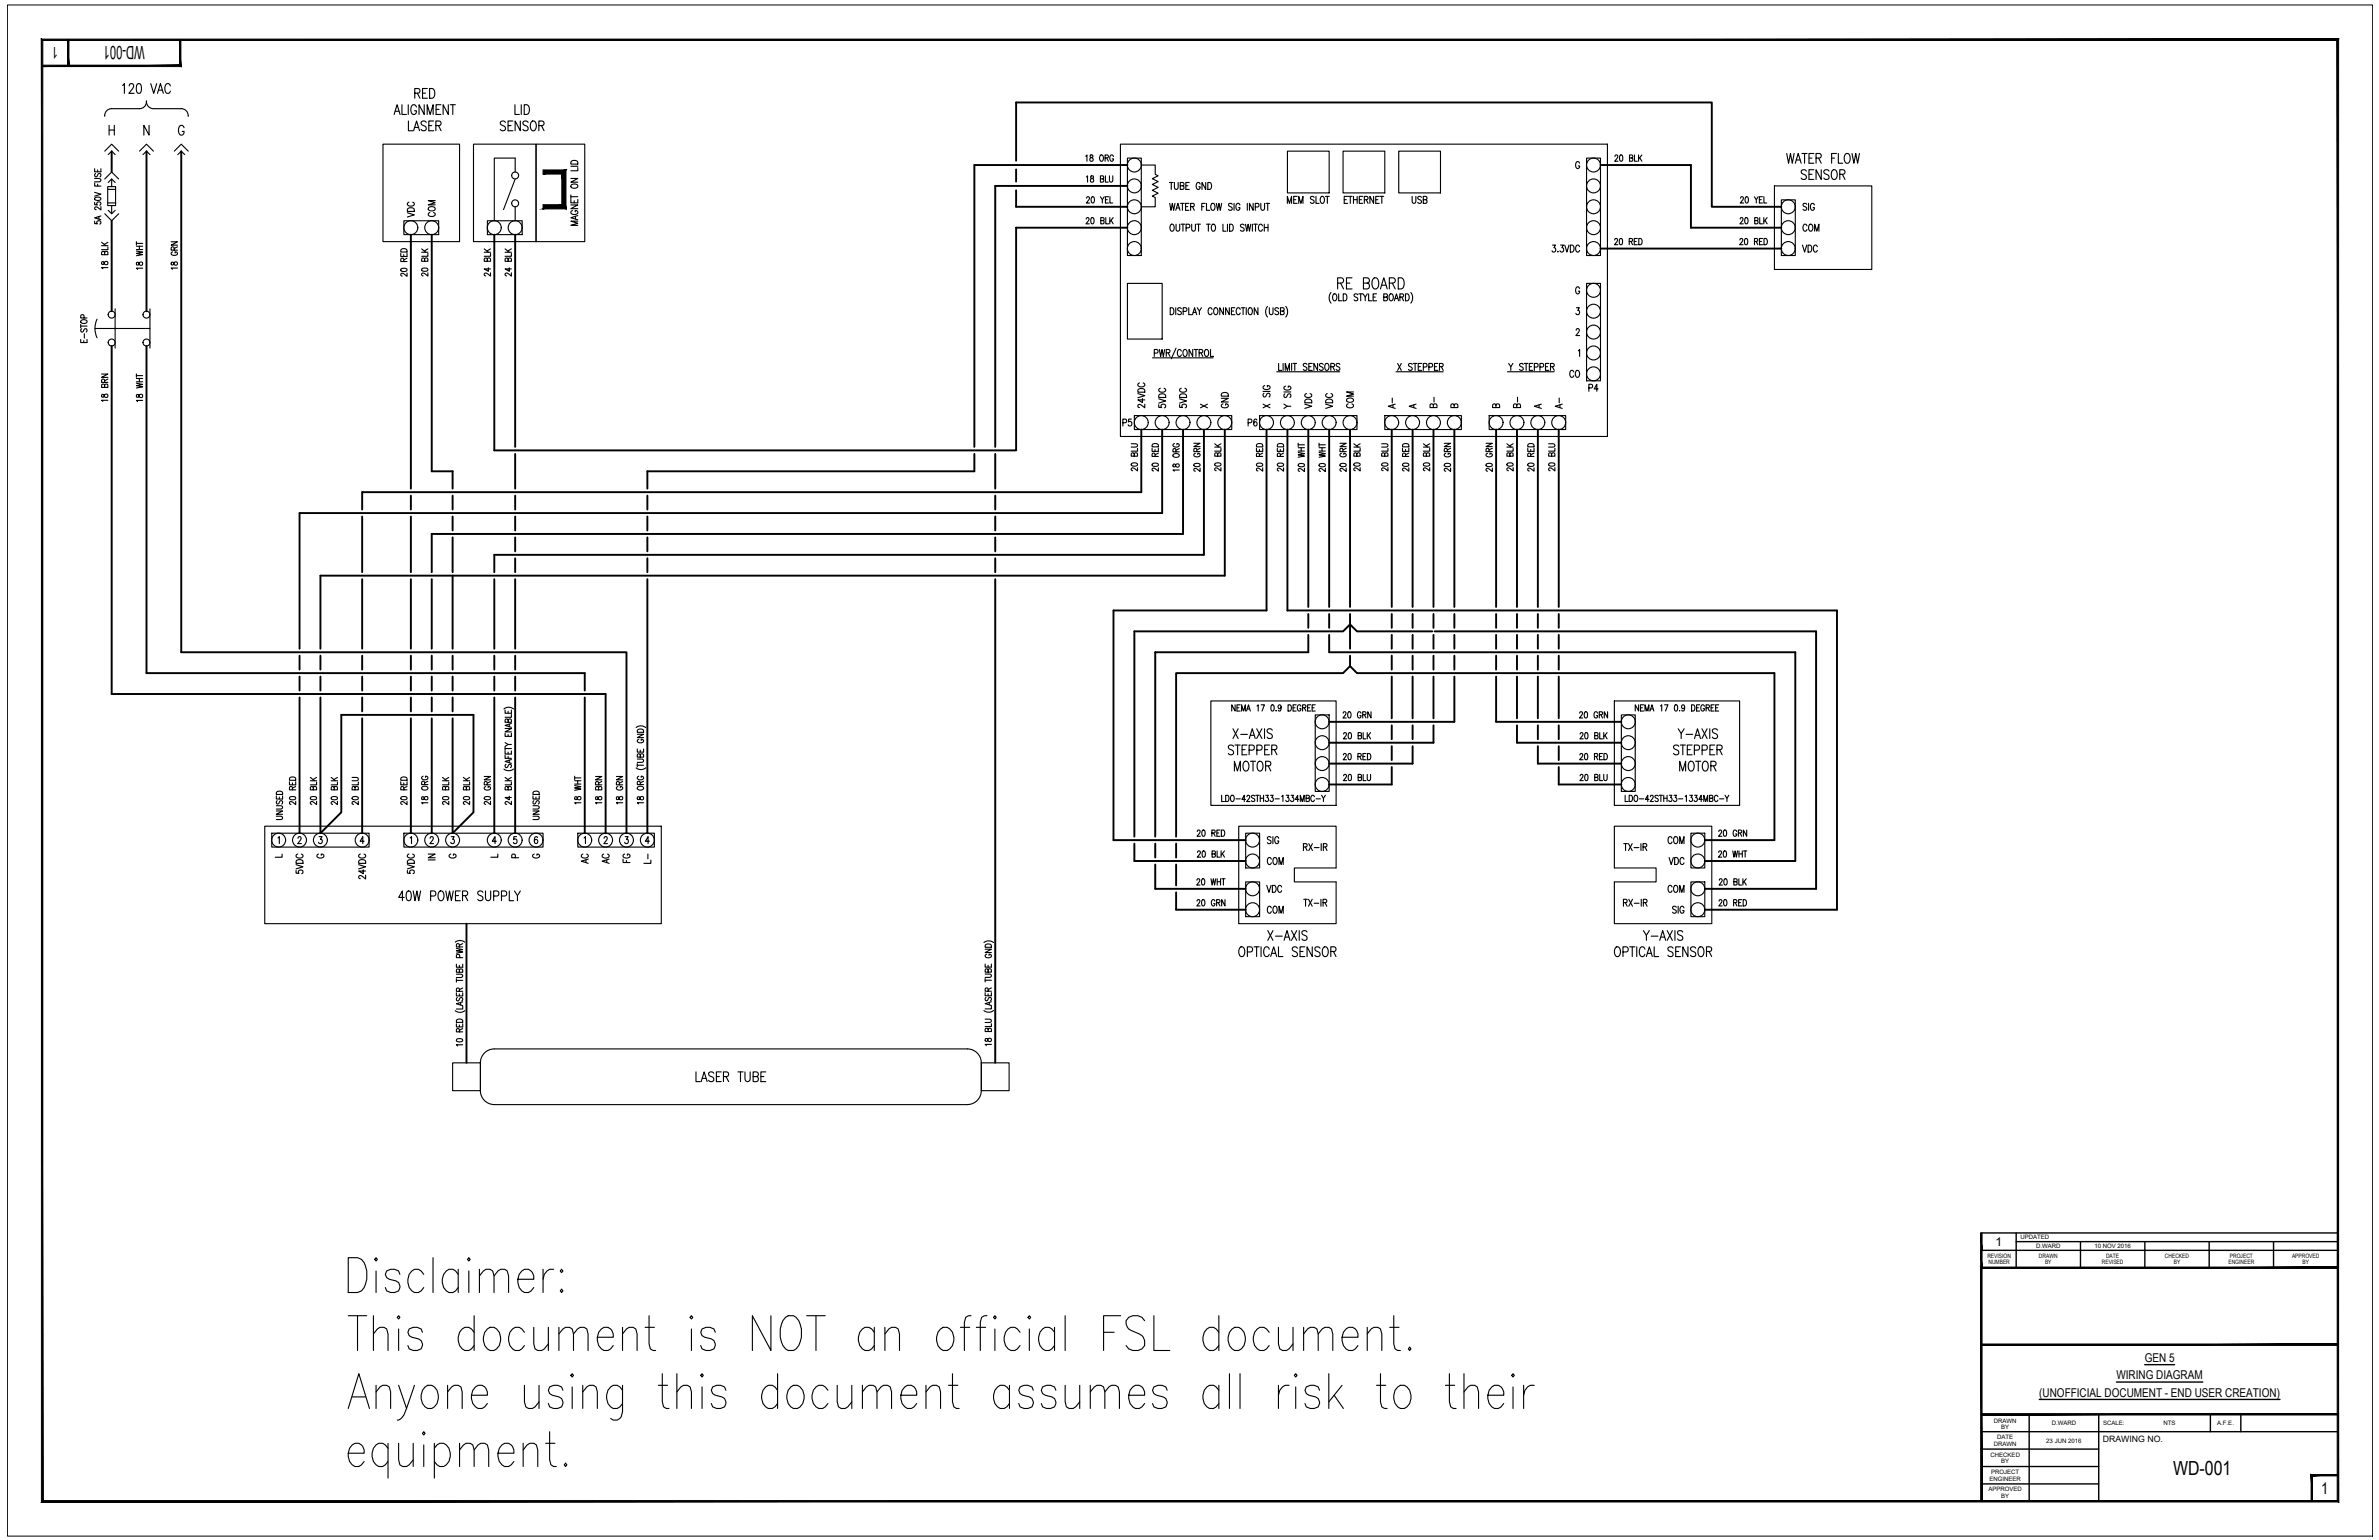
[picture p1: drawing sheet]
<svg xmlns="http://www.w3.org/2000/svg" width="432mm" height="279mm" viewBox="0 0 432 279" stroke-linecap="round" stroke-linejoin="round" font-family="sans-serif">
<defs><g id="words">
<g font-size="4.4">
<text x="76.6" y="40.6" transform="rotate(-90 76.6 40.6)">VDC</text>
<text x="255.4" y="38.1">USB</text>
<text x="284" y="69.8">CO</text>
<text x="246.9" y="75.1" transform="rotate(-90 246.9 75.1)">COM</text>
<text x="262.1" y="75.1" transform="rotate(-90 262.1 75.1)">B-</text>
<text x="277.3" y="75.1" transform="rotate(-90 277.3 75.1)">B-</text>
<text x="287.5" y="72.3">P4</text>
<text x="202.8" y="78.7">P5</text>
<text x="229.3" y="78.7" transform="rotate(-90 229.3 78.7)">P6</text>
<text x="111.8" y="158" transform="rotate(-90 111.8 158)">AC</text>
<text x="112.2" y="157.7">FG</text>
</g>
<g font-size="4">
<text x="80.1" y="40.6" transform="rotate(-90 80.1 40.6)">COM</text>
<text x="326.3" y="46.9">VDC</text>
<text x="326.3" y="43">COM</text>
<text x="224" y="75.1" transform="rotate(-90 224 75.1)">GND</text>
<text x="239.2" y="75.5" transform="rotate(-90 239.2 75.5)">VDC</text>
<text x="243.1" y="75.5" transform="rotate(-90 243.1 75.5)">VDC</text>
<text x="254.4" y="75.5" transform="rotate(-90 254.4 75.5)">A-</text>
<text x="277.6" y="75.5">A</text>
<text x="284.7" y="75.5" transform="rotate(-90 284.7 75.5)">A-</text>
<text x="302" y="154.2">COM</text>
<text x="80.1" y="157.3" transform="rotate(-90 80.1 157.3)">IN</text>
<text x="107.9" y="158" transform="rotate(-90 107.9 158)">AC</text>
<text x="119.2" y="158" transform="rotate(-90 119.2 158)">L-</text>
<text x="229.3" y="158">COM</text>
<text x="302" y="158">VDC</text>
<text x="229" y="163">VDC</text>
<text x="229.3" y="166.9">COM</text>
<text x="302" y="163">COM</text>
</g>
<g font-size="3.5">
<text x="217" y="75.1">X</text>
<text x="262.5" y="75.1">B</text>
<text x="269.9" y="75.1">B</text>
<text x="56.8" y="157">G</text>
<text x="80.8" y="157">G</text>
<text x="92.1" y="157">P</text>
<text x="96" y="157">G</text>
<text x="394.4" y="267.6">WD-001</text>
</g>
<text font-size="3.3" x="26.3" y="8.4" transform="rotate(180 26.3 8.4)">WD-001</text>
<g font-size="3.1">
<text x="49" y="156.6">L</text>
<text x="88.2" y="156.6">L</text>
</g>
<g font-size="2.9">
<text x="10.5" y="8.6" transform="rotate(180 10.5 8.6)">1</text>
<text x="421.3" y="271">1</text>
</g>
<g font-size="2.2">
<text x="362.2" y="226.1">1</text>
<text x="384.1" y="250.3">WIRING DIAGRAM</text>
<text x="389.3" y="247.1">GEN 5</text>
<text x="370.1" y="253.4">(UNOFFICIAL DOCUMENT - END USER CREATION)</text>
</g>
<text font-size="1.6" x="381.7" y="261.6">DRAWING NO.</text>
<g font-size="1.1">
<text x="366.7" y="224.8">UPDATED</text>
<text x="369.6" y="226.4">D.WARD</text>
<text x="380.1" y="226.4">10 NOV 2016</text>
<text x="360.7" y="228.2">REVISION</text>
<text x="360.9" y="229.4">NUMBER</text>
<text x="370.1" y="228.2">DRAWN</text>
<text x="371.2" y="229.4">BY</text>
<text x="381.5" y="229.4">REVISED</text>
<text x="382.3" y="228.2">DATE</text>
<text x="393" y="228.2">CHECKED</text>
<text x="394.5" y="229.4">BY</text>
<text x="404.5" y="229.4">ENGINEER</text>
<text x="404.7" y="228.2">PROJECT</text>
<text x="416" y="228.2">APPROVED</text>
<text x="417.9" y="229.4">BY</text>
<text x="361.9" y="262.3">DRAWN</text>
<text x="361.9" y="258.2">DRAWN</text>
<text x="362.5" y="261.1">DATE</text>
<text x="363.2" y="259.3">BY</text>
<text x="371.4" y="261.7">23 JUN 2016</text>
<text x="372.4" y="258.6">D.WARD</text>
<text x="381.7" y="258.6">SCALE:</text>
<text x="392.7" y="258.6">NTS</text>
<text x="402.4" y="258.6">A.F.E.</text>
<text x="361.1" y="268.6">ENGINEER</text>
<text x="361.3" y="264.3">CHECKED</text>
<text x="361.4" y="267.4">PROJECT</text>
<text x="363.2" y="265.5">BY</text>
<text x="360.9" y="270.6">APPROVED</text>
<text x="363.2" y="271.8">BY</text>
</g>
</g></defs>
<!-- layer: E-WIRE -->
<g fill="none" stroke="#000" stroke-width=".35">
<path d="M20.3 27.4v3.8M26.6 27.4v29.1M32.9 27.4v90.9h80.8v32.9M184.4 29.2v-10.6h126.3v18.9h12.6M184.4 34.5v3h20.2M184.4 30.7v2.2M204.6 29.9h-27.7v51.2M204.6 33.7h-24v47.4M290.5 29.9h16.4v11.4h16.4M20.3 40.1v16.4M74.6 42.6v46.1M78.4 42.6v42.9h3.8v3.2"/>
<path d="M93.5 42.6v38.5M204.6 41.3h-20.2v40.4h-94.7v-39.1M290.5 45.1h32.8M20.3 62.8v63.1h89.6v25.3M26.6 62.8v59.3h79.5v3.2M207.2 77.9v11.4h-141.5v3.1M210.9 77.9v15.2h-156.5v24.6M214.7 77.9v19h-136.3v6.9M218.5 77.9v22.8h-128.8v3.1M222.3 77.9v26.5h-164.1v13.3M229.9 77.9v32.9h-27.8v41.6h24M233.7 77.9v32.9h99.7v54.3h-24"/>
<path d="M237.5 77.9v32.2M241.3 77.9v32.2M245 77.9v32.2M252.6 77.9v32.2M256.4 77.9v32.2M260.2 77.9v32.2M264 77.9v32.2M271.6 77.9v32.2M275.3 77.9v32.2M279.1 77.9v32.2M282.9 77.9v32.2M65.7 93.7v10.1"/>
<path d="M74.6 89.9v2.5M74.6 93.7v10.1M82.2 89.9v2.5M82.2 93.7v2.5M82.2 97.5v6.3M93.5 82.4v6.3M93.5 89.9v2.5M93.5 93.7v2.5M93.5 97.5v2.5M117.5 89.9v2.5M117.5 93.7v2.5M117.5 97.5v2.5"/>
<path d="M176.9 82.4v3.1h-59.4v3.2M180.6 82.4v6.3M180.6 89.9v2.5M180.6 93.7v2.5M180.6 97.5v2.5M54.4 119v2.5M58.2 119v2.5M65.7 105.1v12.6M65.7 119v2.5M74.6 105.1v12.6M74.6 119v2.5M78.4 105.1v12.6"/>
<path d="M78.4 119v2.5M82.2 104.4v13.3M82.2 119v2.5M89.7 105.1v12.6M89.7 119v2.5M93.5 101.3v2.5M93.5 105.1v12.6M93.5 119v2.5M117.5 101.3v2.5M117.5 105.1v46.1M180.6 101.3v2.5M180.6 105.1v87.7"/>
<path d="M237.5 111.4v2.5M237.5 115.2v3.1h-27.8v33.5M241.3 115.2v3.1h84.6v37.9h-16.5M241.3 111.4v2.5M245 111.4v6.3M245 119v1.9M252.6 111.4v2.5M252.6 115.2v2.5M252.6 119v2.5M256.4 111.4v2.5M256.4 115.2v2.5M256.4 119v2.5"/>
<path d="M260 114.5h-13.7l-1.3-1.2-1.2 1.2h-37.9v37.3M260.2 111.4v2.5M260.2 115.2v2.5M260.2 119v2.5M260.4 114.5h69.2v46.8h-20.2M264 111.4v2.5M264 115.2v2.5M264 119v2.5M271.6 111.4v2.5M271.6 115.2v2.5M271.6 119v2.5M275.3 111.4v2.5"/>
<path d="M275.3 115.2v2.5M275.3 119v2.5M279.1 111.4v2.5M279.1 115.2v2.5M279.1 119v2.5M282.9 111.4v2.5M282.9 115.2v2.5M282.9 119v2.5M54.4 122.7v2.6M54.4 126.5v24.7M58.2 126.5v24.7l3.7-3.8v-17.7h24v17.7l-3.7 3.8v-20.9M58.2 122.7v2.6"/>
<path d="M65.7 122.7v2.6M65.7 126.5v2.6M65.7 130.3v20.9M74.6 122.7v2.6M74.6 126.5v2.6M74.6 130.3v20.9M78.4 122.7v2.6M78.4 126.5v2.6M78.4 130.3v20.9M82.2 122.7v2.6M82.2 126.5v2.6M89.7 122.7v2.6"/>
<path d="M89.7 126.5v24.7M93.5 122.7v2.6M93.5 126.5v24.7M106.1 126.5v24.7M245 120.9l-1.2 1.2h-30.3v29.7M245 120.9l1.3 1.2h75.8v30.3h-12.7M252.6 139.2v3.1h-11.3M252.6 122.7v7.6M252.6 131.6v2.5M252.6 135.4v2.5M256.4 135.4v3.1h-15.1M256.4 122.7v7.6"/>
<path d="M256.4 131.6v2.5M260.2 131.6v3.2h-18.9M260.2 122.7v7.6M264 122.7v8.3h-22.7M271.6 122.7v8.3h22.7M275.3 131.6v3.2h19M275.3 122.7v7.6M279.1 135.4v3.1h15.2M279.1 122.7v7.6M279.1 131.6v2.5M282.9 139.2v3.1h11.4M282.9 122.7v7.6"/>
<path d="M282.9 131.6v2.5M282.9 135.4v2.5M205.9 153.1v3.1h20.2M209.7 156.8v4.5h16.4M209.7 153.1v2.5M213.5 153.1v2.5M213.5 156.8v3.8M84.7 167.6v25.2M213.5 161.9v3.2h12.6"/>
</g>
<!-- layer: E-TEXT -->
<g fill="none" stroke="#000" stroke-width=".2">
<path d="M20.3 19.7a1.26 1.26 0 0 0-1.3 1.4M22.2 15.5l.4-.3v1.7M23.5 15.6l.2-.4 .4 .1 .2 .2-.2 .6-.7 .8h.9M24.9 15.3l.4-.1a1.05 1.05 0 0 1 .3 1.4l-.1 .3h-.4a1.02 1.02 0 0 1-.3-1.4zM26.6 18.5a1.26 1.26 0 0 0 1.2 1.2h5.1M26.6 18.5v-.2v.2M26.6 18.5a1.26 1.26 0 0 1-1.3 1.2h-5M27.4 15.2l.5 1.7 .5-1.7M28.6 16.9l.5-1.7 .5 1.7M28.8 16.4h.6M30.9 15.6a.47 .47 0 0 0-.7-.3 1.18 1.18 0 0 0 .1 1.6 .49 .49 0 0 0 .6-.4M32.9 19.7a1.29 1.29 0 0 1 1.3 1.4"/>
<path d="M17.2 36.7v.4l.5 .1a.34 .34 0 0 1 0-.5 .34 .34 0 0 1 .5 .1 .34 .34 0 0 1-.1 .4M17.2 34.9l1.1 .3-1.1 .4M17.2 33.2v.6h1.1M17.2 32.4h.8l.3 .2-.1 .3-1 .1M17.2 30.6v.6h1.1v-.6M17.2 35.9l.6-.1 .5 .2a.63 .63 0 0 1-.6 .4 .63 .63 0 0 1-.5-.4zM17.3 31.5l-.1 .2 .1 .4 .3-.1 .4-.5 .3 .2-.1 .4M17.7 30.8v.4M17.7 33.4v.4M17.9 39.3v.4M18.3 39.2l-1.1 .3 1.1 .4M18.3 37.5v.6l-.9-.6-.2 .1v.3l.3 .2"/>
<path d="M19.8 22.7v1.8M19.8 23.6h.9M20.7 22.7v1.8M27.1 22.7v1.8l-1-1.8v1.8M33.4 23.2a.52 .52 0 0 0-.6-.4 .52 .52 0 0 0-.4 .6v.4a.53 .53 0 0 0 .5 .7 .53 .53 0 0 0 .5-.7h-.3M197.1 28.3l.2-.2v1.2M197.1 39.8l.2-.3h.3l.1 .2-.6 .9h.6M197.2 32.1l.2-.2v1.1M197.2 36l.2-.3h.2l.1 .2-.5 .9h.6M197.9 28.2v.3a.42 .42 0 0 1 .5 .2 .42 .42 0 0 1-.2 .6 .36 .36 0 0 1-.4-.4 .36 .36 0 0 1 .4-.4l.1-.3zM198 32v.3a.42 .42 0 0 1 .5 .2 .42 .42 0 0 1-.2 .5 .36 .36 0 0 1-.4-.3 .36 .36 0 0 1 .4-.4l.1-.3zM198.1 39.5h.1a.64 .64 0 0 1 0 1.1h-.1l-.1-.5z"/>
<path d="M198.2 35.7h.1a.64 .64 0 0 1 .4 .6 .64 .64 0 0 1-.4 .5l-.3-.5zM199.7 32.4h.6v-.4l-.6-.1v1.1l.6-.1v-.2l-.2-.3M199.7 35.7l.4 .5v.6M199.8 28.2v-.1a.59 .59 0 0 1 .5 .6 .59 .59 0 0 1-.5 .6 .75 .75 0 0 1 0-1.1zM200.4 35.7l-.3 .5M200.6 28.7l.5-.1v-.4l-.5-.1v1.2M200.6 31.9v1.1h.6M200.6 36.2h.4M200.7 39.5v1.1h.5M200.9 28.7l.3 .6M201.2 35.7h-.6v1.1h.6M201.4 31.9v.8l.2 .3 .3-.1 .1-1"/>
<path d="M201.4 39.5v1.1M201.5 35.7v1.1h.5M201.7 40l.3 .6M202 39.5l-.6 .7M202.1 28.4a.34 .34 0 0 0-.4-.3 .34 .34 0 0 0-.3 .4v.3a.34 .34 0 0 0 .4 .5 .34 .34 0 0 0 .3-.5h-.2M293.1 28.4l.2-.3 .3 .1v.1l-.5 1h.6M294.1 28.2l.1-.1a.64 .64 0 0 1 .4 .6 .64 .64 0 0 1-.4 .6l-.3-.5zM295.8 28.7l.5-.1v-.4l-.5-.1v1.2l.5-.1 .1-.3-.3-.2M296.7 28.1v1.2h.5M297.4 28.1v1.2M297.6 28.6l.4 .7M298 28.1l-.6 .8"/>
<path d="M315.9 39.8l.1-.3h.3l.1 .2-.6 .9h.6M315.9 36l.2-.3h.2l.1 .2-.5 .9h.6M316.8 39.5h.1a.63 .63 0 0 1 .4 .5 .63 .63 0 0 1-.4 .6l-.2-.2v-.3zM316.9 35.7h.1a.64 .64 0 0 1 .4 .6 .64 .64 0 0 1-.4 .5l-.3-.5zM318.4 35.7l.4 .5v.6M319.1 35.7l-.3 .5M319.3 36.2h.4M319.4 39.5v1.1h.5M319.9 35.7h-.6v1.1h.6M320.1 39.5v1.1M320.2 35.7v1.1h.5M320.4 40l.3 .6"/>
<path d="M320.7 39.5l-.6 .7M14.7 59.2h1.1M14.7 58.9v.6M14.7 58.2a.64 .64 0 0 1 1.1 .2 .64 .64 0 0 1-.6 .3 .64 .64 0 0 1-.5-.4zM14.8 59.6l-.1 .3 .1 .3h.3l.4-.6h.1l.2 .3-.2 .3M15.3 57.7l-.1-.5h-.5v.5h1.1M17.2 40.1v.5h.5a.34 .34 0 0 1 0-.5 .34 .34 0 0 1 .5 .1 .34 .34 0 0 1-.1 .5M18.4 44.6h1.2M18.4 44l.8 .6M18.5 47.5v.4h.3a.42 .42 0 0 1 .3-.4 .42 .42 0 0 1 .5 .1 .36 .36 0 0 1-.4 .5 .36 .36 0 0 1-.3-.5zM19 45.8l.2-.2h.3l.1 .2v.4h-1.2l.1-.5h.4l.1 .5M19.6 48.5h-1.2l.3 .3"/>
<path d="M19.6 44.8v.5h-1.2M19.6 44l-.7 .3M24.8 45.5l1.1 .3-1.1 .2 1.1 .2-1.1 .2M24.8 45.3h1.1M24.8 44.7h1.1M24.8 44.2h1.1M24.8 43.9v.6M24.8 47.6v.5h.3a.41 .41 0 0 1 .3-.5 .41 .41 0 0 1 .5 .1 .36 .36 0 0 1-.4 .5 .36 .36 0 0 1-.3-.5zM25.3 44.7v.6M25.9 48.7h-1.1l.2 .2M31.1 43.9h1.1l-1.1 .6h1.1M31.1 47.6v.4h.3a.42 .42 0 0 1 .3-.4 .42 .42 0 0 1 .5 .1 .36 .36 0 0 1-.4 .4 .36 .36 0 0 1-.3-.4z"/>
<path d="M31.3 45.7a.33 .33 0 0 0-.2 .4 .33 .33 0 0 0 .4 .2h.3a.34 .34 0 0 0 .4-.3 .34 .34 0 0 0-.4-.3v.2M31.6 45.4v-.5h-.5v.5h1.1M32.2 48.6h-1.1l.2 .3M32.2 44.8l-.6 .3M72.7 46v.5h1.2v-.5M72.8 48.8l.6-.1 .5 .2a.63 .63 0 0 1-.6 .4 .63 .63 0 0 1-.6-.4zM72.8 45.3a.62 .62 0 0 1 .7-.2 .62 .62 0 0 1 .4 .6h-1.2zM73.3 47.4l-.1-.5h-.4l-.1 .5h1.2M73.3 46.2v.3M73.9 49.5v.6l-.9-.5-.3 .3 .3 .2M73.9 46.8l-.6 .4M76.5 45.8h1.2"/>
<path d="M76.5 45.2l.8 .6M76.6 48.8l.6-.2 .5 .3a.63 .63 0 0 1-.6 .3 .63 .63 0 0 1-.6-.3zM77.1 47l.2-.2h.3l.1 .2v.4h-1.2l.1-.5h.4l.1 .5M77.7 49.5v.6l-1-.6-.2 .4 .3 .2M77.7 46v.5h-1.2M77.7 45.2l-.7 .3M87.9 45.8h1.1M87.9 45.2l.7 .6M88.4 47l.2-.2h.3l.1 .2v.4h-1.1l.1-.5h.4v.5M88.6 48.6v.6l-.7-.4h1.1M89 49.5v.6l-.9-.6-.2 .2v.2l.3 .2M89 46v.5h-1.1"/>
<path d="M89 45.2l-.6 .3M91.7 45.8h1.1M91.7 45.2l.7 .6M92.2 47l.2-.2h.3l.1 .2v.4h-1.1v-.5h.5v.5M92.4 48.6v.6l-.7-.4h1.1M92.8 49.5v.6l-.9-.6-.2 .2v.2l.3 .2M92.8 46v.5h-1.1M92.8 45.2l-.6 .3M199.8 40h.5v-.5h-.5v1.1l.6-.1v-.3l-.2-.2M293.1 43.5l.1-.2h.2l.2 .2-.6 .9h.6M294 43.3h.2a.63 .63 0 0 1 .3 .5 .63 .63 0 0 1-.3 .6l-.3-.5zM295.7 43.8h.5v-.5h-.5v1.1"/>
<path d="M296 43.8l.3 .6M296.6 43.8h.4M297.2 43.3h-.6v1.1h.6M297.4 43.3a.57 .57 0 0 1 .7 .5 .57 .57 0 0 1-.7 .6zM315.8 43.5l.2-.2 .3 .2-.5 .9h.6M316.8 43.3h.1a.64 .64 0 0 1 0 1.1l-.1-.1-.2-.4zM318.4 43.8h.6v-.5h-.6v1.1M318.5 40h.5v-.5h-.5v1.1l.5-.1 .1-.3-.2-.2M318.8 43.8l.2 .6M319.4 43.8h.3M319.9 43.3h-.5v1.1h.5M320.2 43.3a.57 .57 0 0 1 .6 .5 .57 .57 0 0 1-.6 .6z"/>
<path d="M14.7 61.6v.5h1.1v-.5M15.2 61.8v.3M15.3 60.6v.7M18.4 67.9h1.2l-1.2 .6h1.2M18.5 71.6v.4h.3a.42 .42 0 0 1 .3-.4 .42 .42 0 0 1 .5 .1 .36 .36 0 0 1-.4 .4 .36 .36 0 0 1-.3-.4zM19 69.9l.2-.2h.3l.1 .2v.4h-1.2l.1-.5h.4l.1 .5M19 69.4l-.1-.5h-.4l-.1 .5h1.2M19.6 72.6h-1.2l.3 .2M19.6 68.8l-.6 .3M24.8 69.5l1.1 .2-1.1 .3 1.1 .2-1.1 .2M24.8 67.8v.6M24.8 69.3h1.1"/>
<path d="M24.8 68.7h1.1M24.8 68.1h1.1M24.8 71.6v.4h.3a.41 .41 0 0 1 .3-.4 .41 .41 0 0 1 .5 .1 .36 .36 0 0 1-.4 .5 .36 .36 0 0 1-.3-.5zM25.3 68.7v.6M25.9 72.6h-1.1l.2 .3M205.3 80.5h.8l.4 .3-.2 .3h-1M205.4 84.1l.6-.1 .5 .2a.64 .64 0 0 1-.6 .4 .64 .64 0 0 1-.6-.4zM205.9 82.4l.2-.2 .4 .2v.4h-1.2l.1-.6h.1h.3l.1 .6M206.5 84.8v.6l-1-.5-.1 .1-.1 .2 .3 .2M206.5 81.3v.6h-1.2M209.1 81.3v.6h1.2v-.6M209.2 84.2l.6-.2 .5 .3a.64 .64 0 0 1-.6 .3 .64 .64 0 0 1-.6-.3z"/>
<path d="M209.2 80.6a.63 .63 0 0 1 .7-.1 .63 .63 0 0 1 .4 .6h-1.2zM209.6 82.8v-.5h-.4l-.1 .5h1.2M209.6 81.5v.4M210.3 84.9v.6l-1-.6-.1 .1-.1 .3 .3 .1M210.3 82.2l-.7 .3M213 84.2v.5h.3a.42 .42 0 0 1 .2-.5 .42 .42 0 0 1 .5 .2 .36 .36 0 0 1-.3 .4 .36 .36 0 0 1-.4-.5zM213 82.5a.65 .65 0 0 1 1 .2 .64 .64 0 0 1-.6 .3 .64 .64 0 0 1-.5-.5zM213.2 80.5a.33 .33 0 0 0-.3 .4 .33 .33 0 0 0 .4 .2h.3a.34 .34 0 0 0 .4-.3 .34 .34 0 0 0-.4-.3v.2M213.4 82v-.5h-.4l-.1 .5h1.1M214 85.3h-1.1l.2 .2M214 81.4l-.6 .3M216.7 80.4h1.1l-1.1 .6h1.1"/>
<path d="M216.7 84.2l.6-.1 .5 .2a.63 .63 0 0 1-.5 .4 .63 .63 0 0 1-.6-.4zM217 82.2a.33 .33 0 0 0-.3 .5 .33 .33 0 0 0 .4 .2h.3a.34 .34 0 0 0 .4-.3 .34 .34 0 0 0-.4-.4v.3M217.2 81.9v-.5h-.5v.5h1.1M217.8 84.9v.6l-.9-.5-.2 .1v.2l.3 .2M217.8 81.3l-.6 .3M220.5 81.1h1.1M220.5 80.5l.7 .6M220.5 84.1l.6-.1h.3l.2 .2a.63 .63 0 0 1-.6 .4 .63 .63 0 0 1-.5-.4zM221 82.4l.2-.2 .4 .2v.4h-1.1v-.6h.2h.3v.6M221.6 84.8v.6l-.9-.5-.2 .1v.2l.3 .2M221.6 81.3v.6h-1.1M221.6 80.5l-.6 .4"/>
<path d="M228.1 81.3v.6h1.1v-.6M228.1 84.2l.6-.2 .3 .1 .2 .2a.63 .63 0 0 1-.6 .3 .63 .63 0 0 1-.5-.3zM228.1 80.6a.62 .62 0 0 1 .7-.1 .62 .62 0 0 1 .4 .6h-1.1zM228.6 82.8l-.1-.5h-.4v.5h1.1M228.6 81.5v.4M229.2 84.9v.6l-.9-.6-.2 .1v.3l.2 .1M229.2 82.2l-.6 .3M231.8 81.3v.6h1.2v-.6M231.9 84.2l.6-.2 .3 .1 .2 .2a.63 .63 0 0 1-.6 .3 .63 .63 0 0 1-.6-.3zM231.9 80.6a.62 .62 0 0 1 .7-.1 .62 .62 0 0 1 .4 .6h-1.2zM232.4 82.8l-.1-.5h-.4l-.1 .5h1.2M232.4 81.5v.4"/>
<path d="M233 84.9v.6l-.9-.6-.2 .1-.1 .3 .3 .1M233 82.2l-.6 .3M235.6 82.1l1.2 .2-1.2 .2 1.2 .2-1.2 .3M235.6 81.8h1.2M235.6 81.2h1.2M235.6 80.7h1.2M235.6 80.4v.6M235.7 84.2l.6-.1 .5 .2a.63 .63 0 0 1-.6 .4 .63 .63 0 0 1-.6-.4zM236.2 81.2v.6M236.8 84.9v.7l-1-.6-.2 .3 .3 .2M239.4 82.1l1.2 .2-1.2 .2 1.2 .2-1.2 .3M239.4 81.8h1.2"/>
<path d="M239.4 81.2h1.2M239.4 80.7h1.2M239.4 80.4v.6M239.5 84.2l.6-.1 .5 .2a.63 .63 0 0 1-.6 .4 .63 .63 0 0 1-.6-.4zM240 81.2v.6M240.6 84.9v.7l-1-.6-.2 .3 .3 .2M243.2 80.4h1.1l-1.1 .6h1.1M243.3 84.2l.6-.1 .4 .2a.63 .63 0 0 1-.5 .4 .63 .63 0 0 1-.6-.4zM243.5 82.2a.33 .33 0 0 0-.3 .5 .33 .33 0 0 0 .4 .2h.3a.34 .34 0 0 0 .4-.3 .34 .34 0 0 0-.4-.4v.3M243.7 81.9v-.5h-.4l-.1 .5h1.1M244.3 84.9v.6l-.9-.5-.2 .3 .3 .2M244.3 81.3l-.6 .3"/>
<path d="M245.7 81.1h1.2M245.7 80.5l.8 .6M245.8 84.1l.6-.1 .5 .2a.64 .64 0 0 1-.6 .4 .64 .64 0 0 1-.6-.4zM246.3 82.4l.2-.2 .4 .2v.4h-1.2l.1-.6h.1h.3l.1 .6M246.9 84.8v.6l-1-.5-.1 .1-.1 .2 .3 .2M246.9 81.3v.6h-1.2M246.9 80.5l-.7 .4M250.8 80.5h.8l.3 .3-.1 .3h-1M250.8 84.1l.6-.1 .5 .2a.64 .64 0 0 1-.6 .4 .64 .64 0 0 1-.5-.4zM251.3 82.4l.2-.2h.3l.1 .2v.4h-1.1v-.6h.2h.3v.6M251.9 84.8v.6l-.9-.5-.2 .2v.1l.3 .2M251.9 81.3v.6h-1.1"/>
<path d="M254.6 81.3v.6h1.1v-.6M254.6 84.2l.6-.2 .5 .3a.64 .64 0 0 1-.6 .3 .64 .64 0 0 1-.5-.3zM254.6 80.6a.62 .62 0 0 1 .7-.1 .62 .62 0 0 1 .4 .6h-1.1zM255.1 82.8v-.5h-.5v.5h1.1M255.1 81.5v.4M255.7 84.9v.6l-.9-.6-.2 .2v.2l.2 .1M255.7 82.2l-.6 .3M258.4 81.1h1.1M258.4 80.5l.7 .6M258.4 84.1l.6-.1 .5 .2a.64 .64 0 0 1-.6 .4 .64 .64 0 0 1-.5-.4zM258.9 82.4l.2-.2h.3l.1 .2v.4h-1.1v-.6h.2h.2l.1 .6M259.5 84.8v.6l-.9-.5-.2 .1v.2l.2 .2"/>
<path d="M259.5 81.3v.6h-1.1M259.5 80.5l-.7 .4M262.1 80.4h1.2l-1.2 .6h1.2M262.2 84.2l.6-.1 .5 .2a.64 .64 0 0 1-.6 .4 .64 .64 0 0 1-.6-.4zM262.4 82.2a.33 .33 0 0 0-.3 .5 .33 .33 0 0 0 .5 .2h.3a.34 .34 0 0 0 .4-.3 .34 .34 0 0 0-.4-.4v.3M262.7 81.9l-.1-.5h-.4l-.1 .5h1.2M263.3 84.9v.6l-.9-.5-.2 .1-.1 .2 .3 .2M263.3 81.3l-.6 .3M269.7 80.4h1.2l-1.2 .6h1.2M269.8 84.2l.6-.1 .5 .2a.64 .64 0 0 1-.6 .4 .64 .64 0 0 1-.6-.4zM270 82.2a.33 .33 0 0 0-.3 .5 .33 .33 0 0 0 .5 .2h.2a.34 .34 0 0 0 .5-.3 .34 .34 0 0 0-.5-.4v.3M270.3 81.9l-.1-.5h-.4l-.1 .5h1.2"/>
<path d="M270.9 84.9v.6l-1-.5-.1 .1-.1 .2 .3 .2M270.9 81.3l-.6 .3M273.5 81.1h1.1M273.5 80.5l.8 .6M273.6 84.1l.6-.1h.2l.2 .2a.63 .63 0 0 1-.5 .4 .63 .63 0 0 1-.6-.4zM274 82.4l.3-.2 .3 .2v.4h-1.1l.1-.6h.1h.3v.6M274.6 84.8v.6l-.9-.5-.1 .1-.1 .2 .3 .2M274.6 81.3v.6h-1.1M274.6 80.5l-.6 .4M277.3 81.3v.6h1.1v-.6M277.4 84.2l.5-.2 .3 .1 .2 .2a.63 .63 0 0 1-.5 .3 .63 .63 0 0 1-.6-.3zM277.4 80.6a.62 .62 0 0 1 .6-.1 .62 .62 0 0 1 .4 .6h-1.1z"/>
<path d="M277.8 82.8v-.5h-.4l-.1 .5h1.1M277.8 81.5v.4M278.4 84.9v.6l-.9-.6-.1 .1-.1 .3 .3 .1M278.4 82.2l-.6 .3M281.1 80.5h.8l.3 .3-.1 .3h-1M281.1 84.1l.6-.1h.3l.2 .2a.63 .63 0 0 1-.5 .4 .63 .63 0 0 1-.6-.4zM281.6 82.4l.2-.2 .4 .2v.4h-1.1v-.6h.2h.3v.6M282.2 84.8v.6l-.9-.5-.2 .1v.2l.3 .2M282.2 81.3v.6h-1.1M91.5 139.5a1.4 1.4 0 0 0 1.7 0M91.5 128.6a1.37 1.37 0 0 1 1.7 0M91.7 137v.6h1.1"/>
<path d="M91.7 136.2v.6h1.1v-.6M91.7 133v.6h1.1v-.6M91.7 132.2h1.1l-1.1 .6h1.1M91.7 128.8v.6h1.1v-.6M91.7 135.8h1.1M91.7 135.5v.6M91.7 134.7l.5 .4M91.8 138.7l-.1 .2 .1 .4 .3-.1 .3-.5 .4 .1v.3l-.1 .2M92.2 130.7l.2-.3 .3 .1 .1 .2v.3h-1.1v-.5h.5v.5M92.2 129.1v.3M92.2 133.3v.3M92.2 136.5v.3"/>
<path d="M92.2 137.2v.4M92.4 131.4v.4M92.4 137.9v.5M92.8 137.8l-1.1 .3 1.1 .4M92.8 135.1h-.6l-.5 .3M92.8 131.3l-1.1 .3 1.1 .4M92.8 129.6v.5h-1.1M115.5 139.3a1.35 1.35 0 0 0 1.7 0M115.5 132a1.35 1.35 0 0 1 1.7 0M115.7 137.7h.8l.3 .3-.2 .3h-.9M115.7 135.9v.6h1.1v-.6M115.7 133.2h1.1l-1.1 .6h1.1"/>
<path d="M115.7 138.8h1.1M115.7 138.5v.6M115.7 132.4a.63 .63 0 0 1 .7-.1 .63 .63 0 0 1 .4 .6h-1.1zM115.9 134.1a.34 .34 0 0 0-.2 .4 .34 .34 0 0 0 .4 .3h.3a.34 .34 0 0 0 .4-.4 .34 .34 0 0 0-.4-.3v.2M116.2 137l.2-.2h.3l.1 .2v.4h-1.1v-.6h.5v.6M116.2 136.1v.4M224.2 127.9v1.1l-.6-1.1v1.1M224.5 128.4h.4M225.1 127.9h-.6v1.1h.6M225.3 129v-1.1l.4 1.1 .3-1.1v1.1M226.3 129l.3-1.1 .3 1.1M226.4 128.6h.4"/>
<path d="M228.2 128.1l.2-.2v1.1M228.9 127.9h.6l-.4 1.1M230.8 127.9h.1a.64 .64 0 0 1 0 1.1h-.1l-.1-.5zM231.6 128.9v.1zM232.5 128.2l-.1 .3a.3 .3 0 0 1-.4-.3 .3 .3 0 0 1 .5-.2v.2a.55 .55 0 0 1-.3 .8l-.2-.2M233.8 127.9a.57 .57 0 0 1 .6 .5 .57 .57 0 0 1-.6 .6zM234.7 128.4h.3M235.3 127.9h-.6v1.1h.6M236.1 128.1a.34 .34 0 0 0-.4-.2 .34 .34 0 0 0-.2 .4v.3a.34 .34 0 0 0 .3 .4 .34 .34 0 0 0 .3-.4h-.2M236.4 128.4h.5l.1-.2-.1-.3h-.5v1.1M236.7 128.4l.3 .6M237.3 128.4h.4"/>
<path d="M237.9 127.9h-.6v1.1h.6M238.2 128.4h.3M238.7 127.9h-.5v1.1h.5M243.8 129.4l.2-.3 .2 .1 .1 .1-.6 1h.7M243.8 137l.2-.3h.2l.2 .2-.6 .9h.6M243.9 133.2l.1-.3h.2l.2 .2-.6 1h.6M244.7 129.2l.2-.1a.63 .63 0 0 1 .3 .6 .63 .63 0 0 1-.3 .6l-.3-.5zM244.8 136.8l.1-.1a.63 .63 0 0 1 .4 .6 .63 .63 0 0 1-.4 .5l-.2-.4zM244.8 133l.2-.1a.63 .63 0 0 1 .3 .6 .63 .63 0 0 1-.3 .6l-.3-.5zM246.5 137.2h.5l.1-.2-.1-.2-.5-.1v1.1M246.5 133.5l.5-.1 .1-.4-.6-.1v1.2l.6-.2v-.2l-.2-.2M246.8 137.2l.3 .6"/>
<path d="M247 129.4a.33 .33 0 0 0-.4-.3 .33 .33 0 0 0-.2 .5v.2a.34 .34 0 0 0 .3 .5 .34 .34 0 0 0 .3-.5h-.2M247.3 129.7l.6-.1v-.4l-.6-.1v1.2M247.4 137.2h.3M247.4 132.9v1.2h.5M247.6 129.7l.3 .6M247.9 136.7h-.5v1.1h.5M248.2 132.9v1.2M248.2 136.7a.57 .57 0 0 1 .6 .6 .57 .57 0 0 1-.6 .5zM248.4 133.4l.4 .7M248.8 132.9l-.6 .8M248.8 129.1v1.2l-.6-1.2v1.2M286.7 129.4l.2-.3 .3 .2-.5 1h.6"/>
<path d="M286.8 137l.1-.3 .4 .2-.6 .9h.6M286.8 133.2l.2-.3 .3 .2-.5 1h.6M287.7 129.2l.1-.1a.64 .64 0 0 1 0 1.2l-.1-.1-.2-.4zM287.7 136.8l.1-.1a.64 .64 0 0 1 0 1.1h-.1l-.1-.4zM287.8 133l.1-.1a.64 .64 0 0 1 0 1.2l-.1-.1-.2-.4zM289.4 137.2h.5v-.4l-.5-.1v1.1M289.4 133.5l.6-.1v-.4l-.6-.1v1.2l.6-.2 .1-.2-.3-.2M289.7 137.2l.3 .6M290 129.4a.33 .33 0 0 0-.4-.3 .33 .33 0 0 0-.3 .5v.2a.34 .34 0 0 0 .3 .5 .34 .34 0 0 0 .4-.5h-.2M290.3 129.7l.5-.1v-.4l-.5-.1v1.2M290.3 137.2h.4M290.4 132.9v1.2h.5"/>
<path d="M290.6 129.7l.3 .6M290.9 136.7h-.6v1.1h.6M291.1 132.9v1.2M291.1 136.7a.57 .57 0 0 1 .7 .6 .57 .57 0 0 1-.7 .5zM291.3 133.4l.4 .7M291.7 132.9l-.6 .8M291.8 129.1v1.2l-.6-1.2v1.2M297.4 127.9v1.1l-.6-1.1v1.1M297.8 128.4h.3M298.3 127.9h-.5v1.1h.5M298.6 129v-1.1l.3 1.1 .4-1.1v1.1M299.5 129l.3-1.1 .4 1.1"/>
<path d="M299.6 128.6h.5M301.4 128.1l.2-.2v1.1M302.1 127.9h.6l-.4 1.1M304 127.9h.2a.64 .64 0 0 1 0 1.1h-.2l-.1-.5zM304.9 128.9v.1zM305.8 128.2l-.2 .3a.3 .3 0 0 1-.4-.3 .3 .3 0 0 1 .5-.2l.1 .2a.55 .55 0 0 1-.4 .8l-.2-.2M307 127.9a.57 .57 0 0 1 .6 .5 .57 .57 0 0 1-.6 .6zM307.9 128.4h.4M308.5 127.9h-.6v1.1h.6M309.4 128.1a.34 .34 0 0 0-.4-.2 .34 .34 0 0 0-.3 .4v.3a.34 .34 0 0 0 .3 .4 .34 .34 0 0 0 .4-.4h-.3M309.7 128.4h.5l.1-.2-.1-.3h-.5v1.1M310 128.4l.3 .6"/>
<path d="M310.6 128.4h.3M311.1 127.9h-.5v1.1h.5M311.4 128.4h.3M312 127.9h-.6v1.1h.6M50.2 148.1h.8l.3 .2-.2 .3-.9 .1M50.2 147.1h1.1l-1.1 .6h1.1M50.2 146.2h.8l.3 .2-.2 .3-.9 .1M50.2 144.4v.6h1.1v-.6M50.2 143.7a.62 .62 0 0 1 .7-.2 .62 .62 0 0 1 .4 .6h-1.1zM50.3 145.3l-.1 .2 .1 .4 .3-.1 .4-.5 .3 .2-.2 .4M50.7 144.6v.4M52.5 141.8v.6h1.2v-.6"/>
<path d="M52.6 144.6l.6-.1 .4 .1 .1 .2a.64 .64 0 0 1-1.2 0zM52.6 141.1a.62 .62 0 0 1 .7-.1 .62 .62 0 0 1 .4 .6h-1.2zM53.1 143.3l-.1-.5-.4-.1-.1 .6h1.2M53.1 142v.4M53.7 145.4v.6l-.9-.6-.3 .2v.2l.3 .1M53.7 142.7l-.6 .3M56.3 141.7h1.2M56.3 141l.8 .7M56.4 144.6l.6-.1 .4 .1 .1 .2a.64 .64 0 0 1-1.2 0zM56.9 142.9l.2-.2h.3l.1 .2v.4h-1.2l.1-.6 .4 .1 .1 .5M57.5 145.4v.6l-1-.6-.2 .2v.2l.3 .1M57.5 141.9v.5h-1.2"/>
<path d="M57.5 141l-.7 .4M60.1 141.7h1.1M60.1 141l.8 .7M60.2 144.6l.6-.1 .4 .1v.2a.64 .64 0 0 1-1.1 0zM60.7 142.9l.2-.2h.2l.1 .2v.4h-1.1l.1-.6 .4 .1 .1 .5M61.2 145.4v.6l-.9-.6-.2 .2v.2l.3 .1M61.2 141.9v.5h-1.1M61.2 141l-.6 .4M63.9 141h.8l.3 .3-.1 .3-1 .1M64 144.6l.6-.1 .4 .1v.2a.64 .64 0 0 1-1.1 0zM64.4 142.9l.3-.2h.2l.1 .2v.4h-1.1l.1-.6 .4 .1v.5M65 145.4v.6l-.9-.6-.2 .2v.2l.3 .1"/>
<path d="M65 141.9v.5h-1.1M72.7 141.8v.6h1.2v-.6M72.8 144.6l.6-.1 .4 .1 .1 .2a.64 .64 0 0 1-1.2 0zM72.8 141.1a.62 .62 0 0 1 .7-.1 .62 .62 0 0 1 .4 .6h-1.2zM73.3 143.3l-.1-.5-.4-.1-.1 .6h1.2M73.3 142v.4M73.9 145.4v.6l-.9-.6-.3 .2v.2l.3 .1M73.9 142.7l-.6 .3M76.6 144.6v.4h.3a.41 .41 0 0 1 .3-.4 .41 .41 0 0 1 .5 .1 .36 .36 0 0 1-.4 .4 .36 .36 0 0 1-.3-.4l-.2-.1zM76.6 142.8a.64 .64 0 0 1 1.1 .3 .63 .63 0 0 1-.7 .3 .63 .63 0 0 1-.5-.5zM76.8 140.8a.34 .34 0 0 0-.3 .4 .34 .34 0 0 0 .5 .3h.2a.34 .34 0 0 0 .5-.3 .34 .34 0 0 0-.5-.4v.2M77.1 142.3l-.1-.5h-.4l-.1 .5h1.2"/>
<path d="M77.7 145.6h-1.2l.2 .3M77.7 141.7l-.6 .3M80.3 141.7h1.2M80.3 141l.8 .7M80.4 144.6l.6-.1 .4 .1 .1 .2a.64 .64 0 0 1-1.2 0zM80.9 142.9l.2-.2h.2l.2 .2v.4h-1.2l.1-.6 .4 .1 .1 .5M81.5 145.4v.6l-1-.6-.2 .2v.2l.3 .1M81.5 141.9v.5h-1.2M81.5 141l-.7 .4M84.1 141.7h1.1M84.1 141l.8 .7M84.2 144.6l.6-.1 .4 .1v.2a.64 .64 0 0 1-1.1 0z"/>
<path d="M84.6 142.9l.3-.2h.2l.1 .2v.4h-1.1l.1-.6 .4 .1v.5M85.2 145.4v.6l-.9-.6-.2 .2v.2l.3 .1M85.2 141.9v.5h-1.1M85.2 141l-.6 .4M87.9 140.9h1.1l-1.1 .6h1.1M88 144.6l.5-.1 .5 .1v.2a.65 .65 0 0 1-1.1 0zM88.2 142.7a.34 .34 0 0 0-.3 .4 .34 .34 0 0 0 .4 .2h.3a.34 .34 0 0 0 .4-.3 .34 .34 0 0 0-.4-.3v.2M88.4 142.4v-.5l-.2-.1-.2 .1-.1 .5h1.1M89 145.4v.6l-.9-.6-.2 .2v.2l.3 .1M89 141.8l-.6 .3M91.7 141.7h1.1M91.7 141l.7 .7"/>
<path d="M92.2 142.9l.2-.2h.3l.1 .2v.4h-1.1l.1-.6 .4 .1v.5M92.4 144.5v.6l-.7-.4h1.1M92.8 145.4v.6l-.9-.6-.2 .2v.2l.3 .1M92.8 141.9v.5h-1.1M92.8 141l-.6 .4M96.7 148.1h.8l.4 .2-.2 .3-1 .1M96.7 147.1h1.2l-1.2 .6h1.2M96.7 146.2h.8l.4 .2-.2 .3-1 .1M96.7 144.4v.6h1.2v-.6M96.8 143.7a.62 .62 0 0 1 .7-.2 .62 .62 0 0 1 .4 .6h-1.2zM96.9 145.3l-.2 .2 .2 .4 .3-.1 .3-.5h.2l.2 .2-.2 .4M97.3 144.6v.4"/>
<path d="M104.3 142.5l1.1 .2-1.1 .3 1.1 .2-1.1 .2M104.3 142.3h1.1M104.3 141.7h1.1M104.3 141.1h1.1M104.3 140.8v.6M104.4 144.6v.4h.3a.41 .41 0 0 1 .2-.4 .41 .41 0 0 1 .5 .1 .36 .36 0 0 1-.3 .4 .36 .36 0 0 1-.4-.4l-.1-.1zM104.9 141.7v.6M105.4 145.6h-1.1l.2 .3M108.1 140.9h1.1l-1.1 .6h1.1M108.2 144.6v.4h.3a.41 .41 0 0 1 .2-.4 .41 .41 0 0 1 .5 .1 .36 .36 0 0 1-.3 .4 .36 .36 0 0 1-.4-.4l-.1-.1zM108.6 142.9l.3-.2h.2l.1 .2v.4h-1.1l.1-.6 .4 .1v.5M108.6 142.4v-.5l-.2-.1-.2 .1-.1 .5h1.1"/>
<path d="M109.2 145.6h-1.1l.2 .3M109.2 141.8l-.6 .3M111.9 140.9h1.1l-1.1 .6h1.1M111.9 144.6v.4h.4a.41 .41 0 0 1 .2-.4 .41 .41 0 0 1 .5 .1 .36 .36 0 0 1-.4 .4 .36 .36 0 0 1-.3-.4l-.1-.1zM112.2 142.7a.34 .34 0 0 0-.3 .4 .34 .34 0 0 0 .4 .2h.3a.34 .34 0 0 0 .4-.3 .34 .34 0 0 0-.4-.3v.2M112.4 142.4v-.5l-.2-.1-.3 .1v.5h1.1M113 145.6h-1.1l.2 .3M113 141.8l-.6 .3M115.7 144.6v.4h.3a.41 .41 0 0 1 .3-.4 .41 .41 0 0 1 .5 .1 .36 .36 0 0 1-.4 .4 .36 .36 0 0 1-.3-.4l-.2-.1zM115.7 142.8a.64 .64 0 0 1 1.1 .3 .64 .64 0 0 1-.6 .3 .64 .64 0 0 1-.5-.5zM115.9 140.8a.34 .34 0 0 0-.2 .4 .34 .34 0 0 0 .4 .3h.3a.34 .34 0 0 0 .4-.3 .34 .34 0 0 0-.4-.4v.2M116.2 142.3v-.5l-.2-.1-.3 .1v.5h1.1"/>
<path d="M116.8 145.6h-1.1l.2 .3M116.8 141.7l-.6 .3M217.2 159.7l.2-.3 .3 .1 .1 .2-.6 .9h.6M217.3 150.9l.2-.3h.2l.1 .2-.5 .9h.6M217.4 154.7l.1-.3 .4 .2-.6 .9h.6M218.2 159.5l.2-.1a.69 .69 0 0 1-.1 1.2l-.2-.5zM218.3 150.6h.1a.64 .64 0 0 1 0 1.1h-.1l-.2-.5zM218.3 154.4h.1a.64 .64 0 0 1 0 1.1h-.1l-.1-.5zM219.8 159.4l.2 1.2 .2-1.2 .3 1.2 .2-1.2M220 151.1h.5v-.5h-.5v1.1M220 154.9h.5v-.5h-.5v1.1l.6-.1v-.3l-.2-.2M220.3 151.1l.3 .6"/>
<path d="M220.9 151.1h.3M220.9 154.4v1.1h.5M220.9 159.4v1.2M220.9 160h.6M221.4 150.6h-.5v1.1h.5M221.5 159.4v1.2M221.6 154.4v1.1M221.7 150.6a.57 .57 0 0 1 .6 .6 .57 .57 0 0 1-.6 .5zM221.7 144.3v1.1h.6M221.8 159.4h.6M221.9 154.9l.4 .6M222.1 159.4v1.2"/>
<path d="M222.3 154.4l-.7 .7M222.5 144.3a.57 .57 0 0 1 .6 .6 .57 .57 0 0 1-.6 .5zM223.5 144.3h.1a.58 .58 0 0 1 .4 .6 .58 .58 0 0 1-.4 .5 .77 .77 0 0 1-.1-1.1zM224.3 144.9h.8M226.1 145h-.7l.4-.7v1.1M226.3 144.6l.2-.3h.2l.1 .2-.5 .9h.6M227.7 144.4l-.2-.1-.4 .1 .1 .3 .5 .4v.2l-.2 .1-.4-.1M227.9 144.3h.6M228.2 144.3v1.1M228.7 144.3v1.1M228.7 144.8h.6M229.3 144.3v1.1"/>
<path d="M229.7 144.3h.5l-.2 .4a.34 .34 0 0 1 .2 .5 .34 .34 0 0 1-.5 0M230.6 144.3h.5l-.3 .4a.34 .34 0 0 1 .3 .5 .34 .34 0 0 1-.6 0M231.4 144.9h.8M232.6 144.5l.3-.2v1.1M233.5 144.3h.4l-.2 .4a.34 .34 0 0 1 .3 .5 .34 .34 0 0 1-.6 0M234.3 144.3h.5l-.3 .4a.34 .34 0 0 1 .3 .5 .34 .34 0 0 1-.6 0M235.8 145h-.7l.4-.7v1.1M236 145.4v-1.1l.4 1.1 .3-1.1v1.1M237.1 144.8h.5v-.5h-.5v1.1l.5-.1 .1-.3-.3-.2M238.6 144.6a.34 .34 0 0 0-.4-.3 .34 .34 0 0 0-.3 .4v.3a.34 .34 0 0 0 .3 .4 .34 .34 0 0 0 .4-.3M238.9 144.9h.8M239.9 144.3l.3 .5v.6"/>
<path d="M240.6 144.3l-.4 .5M243.9 140.8l.1-.3h.2l.2 .2-.6 .9h.6M244.8 140.6l.2-.1a.63 .63 0 0 1 .3 .6 .63 .63 0 0 1-.3 .5l-.3-.5zM246.5 141h.5l.1-.4-.6-.1v1.1l.6-.1v-.3l-.2-.2M247.4 140.5v1.1h.5M248.2 140.5v.8l.2 .3 .3-.1 .1-1M286.8 140.8l.2-.3 .3 .2-.5 .9h.6M287.8 140.6l.1-.1a.64 .64 0 0 1 0 1.1h-.1l-.2-.5zM289.4 141h.6v-.4l-.6-.1v1.1l.6-.1 .1-.3-.3-.2M290.4 140.5v1.1h.5M291.1 140.5v.8l.3 .3 .3-.1v-1M295 144.3v1.1h.5"/>
<path d="M295.7 144.3a.57 .57 0 0 1 .6 .6 .57 .57 0 0 1-.6 .5zM296.7 144.3h.1a.58 .58 0 0 1 .5 .6 .58 .58 0 0 1-.5 .5 .77 .77 0 0 1-.1-1.1zM297.6 144.9h.7M299.3 145h-.7l.5-.7v1.1M299.6 144.6l.1-.3h.2l.2 .2-.6 .9h.6M301 144.4l-.2-.1-.4 .1 .1 .3 .5 .4v.2l-.2 .1-.4-.1M301.2 144.3h.6M301.5 144.3v1.1M302 144.8h.6M302 144.3v1.1M302.6 144.3v1.1M303 144.3h.4l-.2 .4a.34 .34 0 0 1 .3 .5 .34 .34 0 0 1-.6 0"/>
<path d="M303.8 144.3h.5l-.2 .4a.34 .34 0 0 1 .2 .5 .34 .34 0 0 1-.5 0M304.7 144.9h.7M305.9 144.5l.2-.2v1.1M306.7 144.3h.5l-.3 .4a.34 .34 0 0 1 .3 .5 .34 .34 0 0 1-.6 0M307.6 144.3h.4l-.2 .4a.34 .34 0 0 1 .3 .5 .34 .34 0 0 1-.6 0M309 145h-.7l.5-.7v1.1M309.2 145.4v-1.1l.4 1.1 .3-1.1v1.1M310.3 144.8h.5v-.5h-.5v1.1l.6-.1v-.3l-.2-.2M311.8 144.6a.34 .34 0 0 0-.4-.3 .34 .34 0 0 0-.2 .4v.3a.34 .34 0 0 0 .2 .4 .34 .34 0 0 0 .4-.3M311.9 154.7l.2-.3 .4 .2-.6 .9h.6M312 150.9l.1-.3h.3l.1 .2-.6 .9h.6M312.1 159.7l.1-.3 .3 .1 .1 .2-.6 .9h.6"/>
<path d="M312.1 144.9h.8M312.9 154.4h.1a.64 .64 0 0 1 0 1.1h-.1l-.1-.5zM312.9 150.6h.2a.64 .64 0 0 1 0 1.1h-.2l-.1-.5zM313 159.5l.1-.1a.64 .64 0 0 1 .4 .6 .64 .64 0 0 1-.4 .6l-.2-.5zM313.1 144.3l.4 .5v.6M313.8 144.3l-.3 .5M314.5 154.4l.2 1.1 .2-1.1 .3 1.1 .2-1.1M314.7 160l.5-.1v-.4l-.5-.1v1.2l.6-.1v-.3l-.2-.2M315.2 150.9a.33 .33 0 0 0-.4-.3 .33 .33 0 0 0-.2 .4v.3a.34 .34 0 0 0 .3 .4 .34 .34 0 0 0 .3-.4h-.2M315.5 151.1h.5v-.5h-.5v1.1M315.6 159.4v1.2h.5M315.6 154.4v1.1"/>
<path d="M315.6 154.9h.6M315.8 151.1l.3 .6M316.2 154.4v1.1M316.3 159.4v1.2M316.5 154.4h.6M316.6 159.9l.4 .7M316.8 154.4v1.1M317 159.4l-.7 .8M317 150.6v1.1l-.6-1.1v1.1M82.6 170.9a1.39 1.39 0 0 1 1.8 0M82.8 176.7h.9l.3 .3-.2 .3h-1M82.8 174.9v.6h1.2v-.6"/>
<path d="M82.8 172.1l1.2 .2-1.2 .2 1.2 .2-1.2 .2M82.8 177.9h1.2M82.8 177.6v.6M83.4 179.9l-.1-.6h-.4l-.1 .6h1.2M83.4 176l.2-.2h.3l.1 .2v.4h-1.2l.1-.5h.4l.1 .5M83.4 171.8l-.1-.5h-.4l-.1 .5h1.2M83.4 175.1v.4M83.4 173.8v-.6h-.5l-.1 .6h1.2M84 179.3l-.6 .2M84 171.2l-.6 .3M178.6 171a1.37 1.37 0 0 1 1.7 0M178.8 176.7h.8l.3 .3-.1 .3h-1"/>
<path d="M178.8 174.9v.6h1.1v-.6M178.8 172.2h1.1l-1.1 .6h1.1M178.8 177.8h1.1M178.8 177.5v.7M178.9 171.4a.62 .62 0 0 1 .7-.1 .62 .62 0 0 1 .3 .6h-1.1zM179.1 173.1a.33 .33 0 0 0-.3 .4 .33 .33 0 0 0 .4 .3h.3a.34 .34 0 0 0 .4-.4 .34 .34 0 0 0-.4-.3v.2M179.3 179.8v-.5h-.4l-.1 .5h1.1M179.3 176l.3-.2h.2l.1 .2v.4h-1.1l.1-.5h.4v.5M179.3 175.1v.4M179.9 179.2l-.6 .3M217.3 163.5l.1-.3 .3 .1 .1 .1-.6 1h.6M218.2 163.3l.2-.1a.69 .69 0 0 1-.1 1.2l-.2-.5z"/>
<path d="M220.5 163.5a.33 .33 0 0 0-.4-.3 .33 .33 0 0 0-.2 .5v.2a.34 .34 0 0 0 .3 .5 .34 .34 0 0 0 .3-.5h-.2M220.8 163.8l.5-.1v-.4l-.5-.1v1.2M221.1 163.8l.3 .6M222.3 163.2v1.2l-.6-1.2v1.2M312 163.5l.2-.3 .2 .1 .1 .1-.5 1h.6M313 163.3l.1-.1a.64 .64 0 0 1 .4 .6 .64 .64 0 0 1-.4 .6l-.2-.3-.1-.2zM314.7 163.8l.5-.1v-.4l-.5-.1v1.2M315 163.8l.3 .6M315.6 163.8h.3M316.1 163.2h-.5v1.2h.5M316.4 163.2a.57 .57 0 0 1 .6 .6 .57 .57 0 0 1-.6 .6zM82.6 183.4a1.35 1.35 0 0 0 1.8 0"/>
<path d="M82.8 185.7v.6h1.2v-.6M82.8 180.1v.6h1.2v-.6M82.9 188.6l.6-.2 .5 .3a.65 .65 0 0 1-1.2 0zM82.9 185.1a.63 .63 0 0 1 .7-.2 .63 .63 0 0 1 .4 .6h-1.2zM83 181l-.2 .2 .2 .4 .3-.1 .2-.4a.31 .31 0 0 1 .5 0 .31 .31 0 0 1-.2 .5M83.4 187.2l-.1-.5h-.4l-.1 .5h1.2M83.4 180.3v.4M83.4 186v.3M83.6 181.9v.4M84 189.6h-1.2l.3 .2M84 182.5v.6h-1.2M84 181.8l-1.2 .3 1.2 .4"/>
<path d="M84 186.6l-.6 .3M178.6 183.3a1.37 1.37 0 0 0 1.7 0M178.8 184.9h.8l.3 .3-.1 .3h-1M178.8 180.1v.6h1.1v-.6M178.9 188.5v.4h.3a.41 .41 0 0 1 .2-.5 .41 .41 0 0 1 .5 .2 .36 .36 0 0 1-.3 .4 .36 .36 0 0 1-.4-.5zM179 181l-.2 .2 .2 .4 .2-.1 .4-.5h.2l.1 .2-.1 .4M179.3 186.8l.3-.3 .2 .1 .1 .2v.3h-1.1l.1-.5h.4v.5M179.3 180.3v.4M179.6 181.9v.4M179.9 189.5h-1.1l.2 .2M179.9 185.7v.5h-1.1M179.9 182.5v.5h-1.1"/>
<path d="M179.9 181.7l-1.1 .4 1.1 .3M63.2 228.2h1.7a2.54 2.54 0 0 1 1.7 2.4 4.4 4.4 0 0 1-1 3.6l-.7 .3h-1.7zM63.2 238.7h3.4M64.9 238.7v6.3M67.8 238.7v6.3M68.3 228.2l.2 .3-.2 .3-.3-.3zM68.3 230.6v3.9M72.4 238.7l.2 .3-.2 .3-.3-.3zM72.6 231.2l-.2-.6-.8-.3h-.7l-.7 .3-.3 .6 .3 .6 .5 .3 1.2 .3a1.17 1.17 0 0 1 .5 1.8l-.8 .3h-.7l-.7-.3-.3-.6M76.9 231.2l-.5-.6-.5-.3a1.72 1.72 0 0 0-1.9 1.8 2.17 2.17 0 0 0 1.2 2.4h.7l.5-.3 .5-.6M78.6 228.2v6.3M83.2 231.2l-.5-.6-.5-.3a1.85 1.85 0 0 0-1.9 2.4 1.72 1.72 0 0 0 1.9 1.8l.5-.3 .5-.6"/>
<path d="M83.2 230.3v4.2M85.1 228.2l.2 .3-.2 .3-.2-.3zM85.1 230.6v3.9M86.1 238.7v6.3M87 231.5l.7-.9 .5-.3h.7l.5 .3 .3 .9v3M87 230.3v4.2M89.7 231.5l.7-.9 .5-.3h.7l.5 .3 .2 .9v3M94 232.1h2.9a1.4 1.4 0 0 0-.9-1.7 1.4 1.4 0 0 0-1.8 .8 2.53 2.53 0 0 0 1 3.3h.7l.5-.3 .5-.6M98.6 230.3v4.2M100.5 230.3a1.72 1.72 0 0 0-1.9 1.8M101.9 230.3l.3 .3-.3 .3-.2-.3zM101.9 233.9l.3 .3-.3 .3-.2-.3z"/>
<path d="M117.8 238.7v5.1l.2 .9 .5 .3h.5M125.5 238.7l.2 .3-.2 .3-.2-.3zM139.9 238.7v6.3l-3.3-6.3v6.3M142.6 239l.5-.3a1.78 1.78 0 0 1 2.1 1.5 4.5 4.5 0 0 1-.7 4.5l-.5 .3a1.79 1.79 0 0 1-2.1-1.5 4.6 4.6 0 0 1 .7-4.5zM146.4 238.7h3.4M148.1 238.7v6.3M176.2 238.7h-.4l-.5 .3-.3 .9v5.1M179.1 238.7h-.4l-.5 .3-.3 .9v5.1M180.6 238.7l.2 .3-.2 .3-.3-.3zM186.8 238.7l.3 .3-.3 .3-.2-.3zM193.3 238.7v6.3M203.4 238.7h-3.1v6.3"/>
<path d="M207.8 239.6a1.95 1.95 0 0 0-3.4 0 1.62 1.62 0 0 0 1 1.8l1.4 .6a1.65 1.65 0 0 1 .5 2.7 2.03 2.03 0 0 1-2.9-.6M209.4 238.7v6.3h2.9M221.2 238.7v6.3M253 238.7v5.1l.2 .9 .5 .3h.5M63.2 255.5l1.9-6.3 2 6.3M63.9 253.4h2.4M67.8 242l.7-.9 .5-.3h.7l.5 .3 .2 .9v3M68.3 252.5l.7-.9 .5-.3h.7l.5 .3 .2 .9v3M68.3 251.3v4.2M72.4 251.3l1.4 4.2 1.4-4.2M72.4 241.1v3.9M73.8 255.5l-.5 1.2-.5 .6-.4 .3h-.3"/>
<path d="M76.7 241.7l-.3-.6-.7-.3h-.7l-.7 .3-.3 .6 .3 .6 .5 .3 1.1 .3a1.16 1.16 0 0 1 .5 1.8l-.7 .3h-.7l-.7-.3-.3-.6M76.9 259.8l.3 .3-.3 .3-.2-.3zM77.2 251.6a1.34 1.34 0 0 1 2.1 .6 2.55 2.55 0 0 1-.9 3.3 1.71 1.71 0 0 1-2-1.8v-.6l.3-.9zM81.2 252.5l.8-.9 .4-.3h.8l.5 .3 .2 .9v3M81.2 251.3v4.2M85.6 253.1h2.9a1.4 1.4 0 0 0-.9-1.7 1.4 1.4 0 0 0-1.8 .8 2.52 2.52 0 0 0 1 3.3h.7l.5-.3 .5-.6M86.1 241.7a1.4 1.4 0 0 0-1.4-.9 1.4 1.4 0 0 0-1.3 .9 2.52 2.52 0 0 0 1 3.3h.7l.5-.3 .5-.6M88.5 241.1a1.34 1.34 0 0 1 2.1 .6 2.55 2.55 0 0 1-.9 3.3 1.71 1.71 0 0 1-2-1.8v-.6l.3-.9zM95.2 241.7a1.4 1.4 0 0 0-1.3-.9 1.4 1.4 0 0 0-1.4 .9 2.55 2.55 0 0 0 1 3.3h.7l.5-.3 .5-.6M95.2 251.3v3l.2 .9 .5 .3h.7l.5-.3 .7-.9M96.9 240.8v3l.2 .9 .5 .3h.7l.5-.3 .7-.9M97.8 251.3v4.2"/>
<path d="M99.5 240.8v4.2M99.8 259.8v5.1l.2 .9 .5 .3h.5M101.4 242l.8-.9 .5-.3h.7l.5 .3 .2 .9v3M101.4 240.8v4.2M102.2 252.2l-.3-.6-.7-.3h-.7l-.7 .3-.3 .6 .3 .6 .4 .3 1.2 .3a1.15 1.15 0 0 1 .5 1.8l-.7 .3h-.7l-.7-.3-.3-.6M103.9 249.2l.2 .3-.2 .3-.3-.3zM103.9 251.6v3.9M104.1 242l.7-.9 .5-.3h.7l.5 .3 .2 .9v3M105.8 252.5l.7-.9 .5-.3h.7l.5 .3 .2 .9v3M105.8 251.3v4.2M108.4 242.6h2.9a1.4 1.4 0 0 0-.9-1.7 1.4 1.4 0 0 0-1.7 .8 2.52 2.52 0 0 0 .9 3.3h.7l.5-.3 .5-.6M113 242l.7-.9 .5-.3h.7l.5 .3 .2 .9v3"/>
<path d="M113 251.3v4.8l-.3 .9-.7 .6h-.7l-.5-.3M113 252.2a1.4 1.4 0 0 0-1.3-.9 1.4 1.4 0 0 0-1.4 .9 2.52 2.52 0 0 0 1 3.3h.7l.5-.3 .5-.6M113 240.8v4.2M117.1 240.8h1.7M119.5 251.3h1.7M120.2 249.2v5.1l.3 .9 .4 .3h.5M122.9 252.5l.7-.9 .5-.3h.7l.5 .3 .2 .9v3M122.9 249.2v6.3M125.5 241.1v3.9M127.4 249.2l.3 .3-.3 .3-.2-.3zM127.4 251.6v3.9M129.8 241.7l-.2-.6-.7-.3h-.8l-.7 .3-.2 .6 .2 .6 .5 .3 1.2 .3a1.16 1.16 0 0 1 .5 1.8l-.7 .3h-.8l-.7-.3-.2-.6"/>
<path d="M131.8 252.2l-.3-.6-.7-.3h-.7l-.7 .3-.3 .6 .3 .6 .4 .3 1.2 .3a1.15 1.15 0 0 1 .5 1.8l-.7 .3h-.7l-.7-.3-.3-.6M141.1 252.2a1.4 1.4 0 0 0-1.3-.9 1.4 1.4 0 0 0-1.3 .9 2.52 2.52 0 0 0 .9 3.3h.8l.5-.3 .4-.6M141.1 249.2v6.3M143.5 251.6a1.34 1.34 0 0 1 2.2 .6 2.52 2.52 0 0 1-1 3.3 1.71 1.71 0 0 1-1.9-1.8v-.6l.3-.9zM150.3 252.2a1.4 1.4 0 0 0-1.3-.9 1.4 1.4 0 0 0-1.4 .9 2.52 2.52 0 0 0 1 3.3h.7l.5-.3 .5-.6M152 251.3v3l.2 .9 .5 .3h.7l.5-.3 .7-.9M154.6 251.3v4.2M156.5 252.5l.8-.9 .4-.3h.7l.5 .3 .3 .9v3M156.5 251.3v4.2M158.7 241.7a1.4 1.4 0 0 0-1.3-.9 1.4 1.4 0 0 0-1.4 .9 2.52 2.52 0 0 0 1 3.3h.7l.5-.3 .5-.6M158.7 240.8v4.2M159.2 252.5l.7-.9 .5-.3h.7l.5 .3 .2 .9v3"/>
<path d="M160.6 242l.7-.9 .5-.3h.7l.5 .3 .3 .9v3M160.6 240.8v4.2M163.5 253.1h2.9a1.4 1.4 0 0 0-.9-1.7 1.4 1.4 0 0 0-1.8 .8 2.55 2.55 0 0 0 1 3.3h.7l.5-.3 .5-.6M168.1 252.5l.7-.9 .5-.3h.7l.5 .3 .2 .9v3M168.1 251.3v4.2M170.7 241.1a1.34 1.34 0 0 1 2.2 .6 2.52 2.52 0 0 1-1 3.3 1.71 1.71 0 0 1-1.9-1.8v-.6l.2-.9zM172.2 251.3h1.6M172.9 249.2v5.1l.2 .9 .5 .3h.5M174.3 240.8h1.7M177.2 240.8h1.7M180.6 241.1v3.9M183.2 252.2a1.4 1.4 0 0 0-1.3-.9 1.4 1.4 0 0 0-1.3 .9 2.52 2.52 0 0 0 .9 3.3h.8l.4-.3 .5-.6"/>
<path d="M183.2 251.3v4.2M185.1 241.7a1.4 1.4 0 0 0-1.3-.9 1.4 1.4 0 0 0-1.3 .9 2.52 2.52 0 0 0 1 3.3h.7l.5-.3 .4-.6M186.8 241.1v3.9M187.6 252.2l-.3-.6-.7-.3h-.7l-.8 .3-.2 .6 .2 .6 .5 .3 1.2 .3a1.15 1.15 0 0 1 .5 1.8l-.7 .3h-.7l-.8-.3-.2-.6M191.4 241.7a1.4 1.4 0 0 0-1.3-.9 1.4 1.4 0 0 0-1.3 .9 2.52 2.52 0 0 0 .9 3.3h.7l.5-.3 .5-.6M191.4 240.8v4.2M191.6 252.2l-.2-.6-.7-.3h-.7l-.8 .3-.2 .6 .2 .6 .5 .3 1.2 .3a1.15 1.15 0 0 1 .5 1.8l-.7 .3h-.7l-.8-.3-.2-.6M193.3 251.3v3l.3 .9 .4 .3h.8l.4-.3 .8-.9M196 251.3v4.2M197.9 252.5l.7-.9 .5-.3h.7l.5 .3 .2 .9v3M197.9 251.3v4.2M200.3 241.7h1.9"/>
<path d="M200.5 252.5l.8-.9 .4-.3h.8l.4 .3 .3 .9v3M204.9 253.1h2.9a1.4 1.4 0 0 0-.9-1.7 1.4 1.4 0 0 0-1.8 .8 2.52 2.52 0 0 0 1 3.3h.7l.5-.3 .5-.6M211.8 252.2l-.2-.6-.7-.3h-.7l-.8 .3-.2 .6 .2 .6 .5 .3 1.2 .3a1.16 1.16 0 0 1 .5 1.8l-.7 .3h-.7l-.8-.3-.2-.6M221.2 241.7a1.4 1.4 0 0 0-1.3-.9 1.4 1.4 0 0 0-1.3 .9 2.52 2.52 0 0 0 .9 3.3h.8l.4-.3 .5-.6M221.2 252.2a1.4 1.4 0 0 0-1.3-.9 1.4 1.4 0 0 0-1.3 .9 2.52 2.52 0 0 0 .9 3.3h.8l.4-.3 .5-.6M221.2 251.3v4.2M223.2 249.2v6.3M223.6 241.1a1.34 1.34 0 0 1 2.2 .6 2.55 2.55 0 0 1-1 3.3 1.71 1.71 0 0 1-1.9-1.8v-.6l.3-.9zM225.1 249.2v6.3M230.4 241.7a1.4 1.4 0 0 0-1.4-.9 1.4 1.4 0 0 0-1.3 .9 2.55 2.55 0 0 0 1 3.3h.7l.5-.3 .5-.6M232 240.8v3l.3 .9 .5 .3h.7l.5-.3 .7-.9M232 251.3v4.2"/>
<path d="M234 251.3a1.72 1.72 0 0 0-2 1.8M234.7 240.8v4.2M235.2 249.2l.2 .3-.2 .3-.3-.3zM235.2 251.6v3.9M236.6 242l.7-.9 .5-.3h.7l.5 .3 .3 .9v3M236.6 240.8v4.2M239.3 242l.7-.9 .5-.3h.7l.5 .3 .2 .9v3M239.5 252.2l-.2-.6-.8-.3h-.7l-.7 .3-.2 .6 .2 .6 .5 .3 1.2 .3a1.15 1.15 0 0 1 .5 1.8l-.8 .3h-.7l-.7-.3-.2-.6M241.2 249.2v6.3M242.2 253.1l1.6 2.4M243.6 242.6h2.9a1.4 1.4 0 0 0-.9-1.7 1.4 1.4 0 0 0-1.8 .8 2.52 2.52 0 0 0 1 3.3h.7l.5-.3 .5-.6M243.6 251.3l-2.4 3"/>
<path d="M248.2 242l.7-.9 .5-.3h.7l.5 .3 .2 .9v3M248.2 240.8v4.2M249.8 251.3h1.7M250.6 249.2v5.1l.2 .9 .5 .3h.5M252.2 240.8h1.7M253.7 251.6a1.34 1.34 0 0 1 2.2 .6 2.52 2.52 0 0 1-1 3.3 1.7 1.7 0 0 1-1.9-1.8v-.6l.2-.9zM255.9 244.4l.2 .3-.2 .3-.3-.3zM262.4 251.3h1.6M263.1 249.2v5.1l.2 .9 .5 .3h.5M265.7 252.5l.7-.9 .5-.3h.7l.5 .3 .3 .9v3M265.7 249.2v6.3M270 253.1h2.9a1.4 1.4 0 0 0-.9-1.7 1.4 1.4 0 0 0-1.7 .8 2.52 2.52 0 0 0 1 3.3h.7l.5-.3 .4-.6"/>
<path d="M274.6 249.2l.3 .3-.3 .3-.2-.3zM274.6 251.6v3.9M276.5 251.3v4.2M278.5 251.3a1.71 1.71 0 0 0-2 1.8M63.2 263.7h2.9a1.4 1.4 0 0 0-.9-1.8 1.4 1.4 0 0 0-1.7 .9 2.53 2.53 0 0 0 .9 3.3h.7l.5-.3 .5-.6M70.4 262.8a1.4 1.4 0 0 0-1.3-1 1.4 1.4 0 0 0-1.3 1 2.53 2.53 0 0 0 .9 3.3h.8l.4-.3 .5-.6M70.4 261.9v6.3M72.4 261.9v3l.2 .9 .5 .3h.7l.5-.3 .7-.9M75 261.9v4.2M76.9 262.2v3.9M78.8 262.8a1.4 1.4 0 0 1 1.4-1 1.4 1.4 0 0 1 1.3 1 2.53 2.53 0 0 1-1 3.3h-.7l-.5-.3-.5-.6M78.8 261.9v6.3"/>
<path d="M83.4 263.1l.7-.9 .5-.3h.7l.5 .3 .3 .9v3M83.4 261.9v4.2M86.1 263.1l.7-.9 .5-.3h.7l.5 .3 .2 .9v3M90.4 263.7h2.9a1.4 1.4 0 0 0-.9-1.8 1.4 1.4 0 0 0-1.8 .9 2.53 2.53 0 0 0 1 3.3h.7l.5-.3 .5-.6M95 263.1l.7-.9 .5-.3h.7l.5 .3 .2 .9v3M95 261.9v4.2M99 261.9h1.7M102.7 265.5l.2 .3-.2 .3-.3-.3z"/>
</g>
<!-- layer: E-DEVICE -->
<g fill="none" stroke="#000" stroke-width=".2">
<path d="M19 27.4l1.3-1.2 1.2 1.2M19 38.8l1.3 1.3 1.2-1.3M19 32.5l1.3-1.3 1.2 1.3M19.6 33.9h1.4v3.4h-1.4zM19.6 34.4h1.4M19.6 36.8h1.4M19.6 28l.7-.6 .6 .6M19.6 38.2l.7 .6 .6-.6M19.6 33.1l.7-.6 .6 .6M20.3 32.5v1.4M20.3 37.3v1.5M25.3 27.4l1.3-1.2 1.2 1.2"/>
<path d="M26 28l.6-.6 .6 .6M31.6 27.4l1.3-1.2 1.3 1.2M32.3 28l.6-.6 .6 .6M93.5 31.2v-2.5h-3.8v11.4M93.5 32.5l-2.1 5.5M93.5 37.5v2.6M204.6 28.7h2.6v17.7h-2.6zM207.2 29.9h2.5v1.7l.5 .3-1 .5 1 .5-1 .6 1 .5-1 .5 1 .6-1 .5 .5 .2v1.7h-2.5M233.7 27.4h7.6v7.6h-7.6zM243.8 27.4h7.5v7.6h-7.5zM253.9 27.4h7.6v7.6h-7.6zM288 28.7h2.5v17.7h-2.5z"/>
<path d="M323.3 36.3h2.6v10.1h-2.6zM17.2 59.6h10M17.6 57.9a3.9 3.9 0 0 0 0 3.4M20.9 56v7.2M27.2 56v7.2M73.3 40.1h6.3v2.5h-6.3zM88.5 40.1h6.3v2.5h-6.3zM204.6 51.4h6.3v10.1h-6.3zM288 51.4h2.5v17.7h-2.5zM205.9 75.4h17.7v2.5h-17.7zM228.6 75.4h17.7v2.5h-17.7zM251.3 75.4h13.9v2.5h-13.9z"/>
<path d="M270.3 75.4h13.9v2.5h-13.9zM238.7 129.7h2.6v13.9h-2.6zM294.3 129.7h2.5v13.9h-2.5zM49.3 151.2h17.7v2.5h-17.7zM73.3 151.2h25.3v2.5h-25.3zM104.9 151.2h13.9v2.5h-13.9zM226.1 151.2h2.5v6.3h-2.5zM306.9 151.2h2.5v6.3h-2.5zM226.1 160h2.5v6.3h-2.5zM306.9 160h2.5v6.3h-2.5zM82.2 192.8h5v5.1h-5zM87.2 192.8a2.52 2.52 0 0 1 2.5-2.5h85.9a2.52 2.52 0 0 1 2.5 2.5"/>
<path d="M87.2 197.9a2.52 2.52 0 0 0 2.5 2.5M87.2 192.8v5.1M178.1 192.8v5.1a2.52 2.52 0 0 1-2.5 2.5M178.1 192.8h5.1v5.1h-5.1zM89.7 200.4h85.9"/>
<circle cx="93.5" cy="31.8" r=".63"/>
<circle cx="93.5" cy="36.9" r=".63"/>
<circle cx="205.9" cy="37.5" r="1.26"/>
<circle cx="205.9" cy="33.7" r="1.26"/>
<circle cx="205.9" cy="29.9" r="1.26"/>
<circle cx="289.2" cy="37.5" r="1.26"/>
<circle cx="289.2" cy="29.9" r="1.26"/>
<circle cx="289.2" cy="33.7" r="1.26"/>
<circle cx="324.6" cy="37.5" r="1.26"/>
<circle cx="20.3" cy="57.1" r=".63"/>
<circle cx="26.6" cy="57.1" r=".63"/>
<circle cx="74.6" cy="41.3" r="1.26"/>
<circle cx="78.4" cy="41.3" r="1.26"/>
<circle cx="89.7" cy="41.3" r="1.26"/>
<circle cx="93.5" cy="41.3" r="1.26"/>
<circle cx="205.9" cy="41.3" r="1.26"/>
<circle cx="205.9" cy="45.1" r="1.26"/>
<circle cx="289.2" cy="56.5" r="1.26"/>
<circle cx="289.2" cy="52.7" r="1.26"/>
<circle cx="289.2" cy="45.1" r="1.26"/>
<circle cx="289.2" cy="41.3" r="1.26"/>
<circle cx="324.6" cy="41.3" r="1.26"/>
<circle cx="324.6" cy="45.1" r="1.26"/>
<circle cx="20.3" cy="62.1" r=".63"/>
<circle cx="26.6" cy="62.1" r=".63"/>
<circle cx="207.1" cy="76.7" r="1.26"/>
<circle cx="210.9" cy="76.7" r="1.26"/>
<circle cx="214.7" cy="76.7" r="1.26"/>
<circle cx="218.5" cy="76.7" r="1.26"/>
<circle cx="222.3" cy="76.7" r="1.26"/>
<circle cx="229.9" cy="76.7" r="1.26"/>
<circle cx="233.7" cy="76.7" r="1.26"/>
<circle cx="237.5" cy="76.7" r="1.26"/>
<circle cx="241.2" cy="76.7" r="1.26"/>
<circle cx="245" cy="76.7" r="1.26"/>
<circle cx="252.6" cy="76.7" r="1.26"/>
<circle cx="256.4" cy="76.7" r="1.26"/>
<circle cx="260.2" cy="76.7" r="1.26"/>
<circle cx="264" cy="76.7" r="1.26"/>
<circle cx="271.5" cy="76.7" r="1.26"/>
<circle cx="275.3" cy="76.7" r="1.26"/>
<circle cx="279.1" cy="76.7" r="1.26"/>
<circle cx="282.9" cy="76.7" r="1.26"/>
<circle cx="289.2" cy="64" r="1.26"/>
<circle cx="289.2" cy="60.2" r="1.26"/>
<circle cx="289.2" cy="67.8" r="1.26"/>
<circle cx="240" cy="134.7" r="1.26"/>
<circle cx="240" cy="138.5" r="1.26"/>
<circle cx="240" cy="131" r="1.26"/>
<circle cx="295.5" cy="138.5" r="1.26"/>
<circle cx="295.5" cy="134.7" r="1.26"/>
<circle cx="295.5" cy="131" r="1.26"/>
<circle cx="50.6" cy="152.4" r="1.26"/>
<circle cx="54.4" cy="152.4" r="1.26"/>
<circle cx="58.2" cy="152.4" r="1.26"/>
<circle cx="65.7" cy="152.4" r="1.26"/>
<circle cx="74.6" cy="152.4" r="1.26"/>
<circle cx="78.4" cy="152.4" r="1.26"/>
<circle cx="82.1" cy="152.4" r="1.26"/>
<circle cx="89.7" cy="152.4" r="1.26"/>
<circle cx="93.5" cy="152.4" r="1.26"/>
<circle cx="97.3" cy="152.4" r="1.26"/>
<circle cx="106.1" cy="152.4" r="1.26"/>
<circle cx="109.9" cy="152.4" r="1.26"/>
<circle cx="113.7" cy="152.4" r="1.26"/>
<circle cx="117.5" cy="152.4" r="1.26"/>
<circle cx="227.3" cy="152.4" r="1.26"/>
<circle cx="227.3" cy="156.2" r="1.26"/>
<circle cx="240" cy="142.3" r="1.26"/>
<circle cx="295.5" cy="142.3" r="1.26"/>
<circle cx="308.2" cy="156.2" r="1.26"/>
<circle cx="308.2" cy="152.4" r="1.26"/>
<circle cx="227.3" cy="165" r="1.26"/>
<circle cx="227.3" cy="161.3" r="1.26"/>
<circle cx="308.2" cy="165" r="1.26"/>
<circle cx="308.2" cy="161.3" r="1.26"/>
</g>
<!-- layer: E-DEVICE-TEXT -->
<g fill="none" stroke="#000" stroke-width=".2">
<path d="M73 19v1.8h.8M74.1 19v1.8M75.3 16.9l.8-.1 .1-.2-.1-.5h-.8v1.7M75.6 19.4a.52 .52 0 0 0-.7-.4 .52 .52 0 0 0-.3 .7v.4a.53 .53 0 0 0 .5 .7 .53 .53 0 0 0 .5-.7h-.4M75.7 16.9l.5 .9M76.7 16.9h.5M77 19v1.8l-.9-1.8v1.8M77.6 16.1h-.9v1.7h.9M78 16.1h.4a1.05 1.05 0 0 1 0 1.7h-.4zM79.1 19.8h.6M80 19h-.9v1.8h.9M81.4 19v1.8l-1-1.8v1.8"/>
<path d="M81.7 19h.9M82.2 19v1.8M93.5 19v1.8h.8M94.6 19v1.8M95.1 19h.5a1.03 1.03 0 0 1 0 1.8h-.5zM71.5 20.8l.6-1.8 .5 1.8M71.7 20.2h.7M74.1 22v1.7h.8M75.1 23.7l.5-1.7 .6 1.7M75.3 23.1h.6M77.4 22.2a.47 .47 0 0 0-.6-.2 .47 .47 0 0 0-.3 .5l.7 .5a.45 .45 0 0 1-.2 .7l-.4-.1-.2-.1M77.5 20.8v-1.8l.6 1.8 .5-1.8v1.8"/>
<path d="M77.8 22.8h.6M78.7 22h-.9v1.7h.9M79.1 22.8l.8-.1 .2-.2-.2-.5h-.8v1.7M79.6 22.8l.5 .9M91.7 22.2a.5 .5 0 0 0-.5-.3 .5 .5 0 0 0-.4 .5l.1 .2 .7 .4 .1 .5a.54 .54 0 0 1-.9 0M92.2 22.8h.6M93.1 22h-.9v1.7h.9M94.4 22v1.7l-.9-1.7v1.7M95.9 22.2a.5 .5 0 0 0-.6-.3 .5 .5 0 0 0-.4 .5l.1 .2 .7 .4a.45 .45 0 0 1-.2 .7h-.3l-.3-.2M96.5 22h.2a.96 .96 0 0 1 .7 .7 .96 .96 0 0 1-.3 .9l-.2 .1a.96 .96 0 0 1-.7-.7 .96 .96 0 0 1 .3-1zM97.8 22.8l.8-.1 .1-.2v-.4l-.3-.1h-.6v1.7M98.3 22.8l.4 .9"/>
<path d="M103.6 37.2h1.3l-1.3 .7h1.3M103.6 36.2v.6h1.3v-.6M103.6 32.4h1.3l-1.3 .7h1.3M103.6 35.7h1.3M103.6 35.4v.6M103.6 30.2h1.3M103.7 33.6a.71 .71 0 0 1 1.2 .3 .7 .7 0 0 1-.7 .3 .7 .7 0 0 1-.6-.5zM103.7 29.3a.78 .78 0 0 1 1.2 .1v.4h-1.3zM103.9 38.2a.37 .37 0 0 0-.3 .5 .37 .37 0 0 0 .5 .2h.3a.38 .38 0 0 0 .5-.3 .38 .38 0 0 0-.5-.4v.2M104.2 36.4v.4M104.5 39.3v.4M104.9 39.1l-1.3 .4 1.3 .4"/>
<path d="M104.9 30.4v.6h-1.3M212.3 33.1h.6M212.3 36.9l.2 1.3 .3-1.3 .2 1.3 .3-1.3M212.6 33.1v1.3M213.2 33.1v.9l.3 .4 .3-.2v-1.1M213.4 38.2l.4-1.3 .4 1.3M213.6 37.7h.4M214.2 33.7l.6-.1 .1-.1-.1-.3-.6-.1v1.3l.7-.1v-.5l-.2-.1M214.3 36.9h.7M214.6 36.9v1.3M215.2 37.5h.4M215.2 33.7h.4"/>
<path d="M215.8 36.9h-.6v1.3h.6M215.9 33.1h-.7v1.3h.7M216.1 37.5l.6-.1 .1-.1-.1-.4h-.6v1.3M216.4 37.5l.4 .7M217.8 33.4a.37 .37 0 0 0-.4-.3 .37 .37 0 0 0-.3 .5v.3a.38 .38 0 0 0 .4 .5 .38 .38 0 0 0 .3-.5h-.2M218.1 37.5h.4M218.8 36.9h-.7v1.3M218.8 33.1v1.3l-.6-1.3v1.3M219 36.9v1.3h.6M219.2 33.1a.67 .67 0 0 1 .7 .4 .67 .67 0 0 1-.2 .8l-.5 .1zM219.9 36.9h.1a.65 .65 0 0 1 .5 .6 .65 .65 0 0 1-.5 .7 .85 .85 0 0 1-.1-1.3zM220.8 36.9l.2 1.3 .2-1.3 .3 1.3 .2-1.3"/>
<path d="M223.7 37.1l-.3-.2-.4 .2 .1 .3 .6 .4v.2l-.3 .2-.4-.2M224 36.9v1.3M225 37.2a.37 .37 0 0 0-.4-.3 .37 .37 0 0 0-.3 .5v.3a.38 .38 0 0 0 .4 .5 .38 .38 0 0 0 .3-.5h-.2M226.4 36.9v1.3M227.4 36.9v1.3l-.6-1.3v1.3M227.8 37.6l.7-.2-.1-.5h-.6v1.3M228.8 36.9v.9l.3 .4 .4-.2v-1.1M229.8 36.9h.6M230.1 36.9v1.3M233.7 36.9v-1.3l.3 1.3 .4-1.3v1.3M234.8 36.2h.4M235.4 35.6h-.6v1.3h.6"/>
<path d="M235.7 36.9v-1.3l.4 1.3 .4-1.3v1.3M238.5 35.8l-.2-.2-.5 .2 .1 .3 .6 .3-.1 .4-.3 .1-.3-.2M238.9 35.6v1.3h.5M239.8 35.7l.1-.1a.66 .66 0 0 1 .5 .7 .66 .66 0 0 1-.5 .6 .84 .84 0 0 1-.1-1.2zM240.6 35.6h.7M240.9 35.6v1.3M244 36.2h.4M244.6 35.6h-.6v1.3h.6M244.7 35.6h.7M245.1 35.6v1.3M245.7 36.2h.6M245.7 35.6v1.3"/>
<path d="M246.3 35.6v1.3M246.7 36.2h.4M247.3 35.6h-.6v1.3h.6M247.6 36.2h.6l.1-.2-.1-.3-.6-.1v1.3M248 36.2l.3 .7M249.3 35.6v1.3l-.7-1.3v1.3M249.7 36.2h.4M250.3 35.6h-.6v1.3h.6M250.5 35.6h.6M250.8 35.6v1.3M286.7 29.6a.37 .37 0 0 0-.4-.3 .37 .37 0 0 0-.3 .5v.3a.38 .38 0 0 0 .3 .5 .38 .38 0 0 0 .4-.5h-.2M324.3 27.8l.3 1.8 .4-1.8 .3 1.8 .3-1.8"/>
<path d="M325.9 29.6l.5-1.8 .5 1.8M326.1 29h.6M327.1 27.8h.9M327.5 27.8v1.8M327.9 31a.5 .5 0 0 0-.6-.2 .5 .5 0 0 0-.4 .4l.2 .3 .6 .3 .2 .5a.54 .54 0 0 1-1 0M327.9 37.1l-.2-.2-.4 .2 .1 .3 .5 .3v.3l-.2 .2-.4-.2M328.3 36.9v1.3M328.3 28.7h.6M328.3 31.6h.6M329.2 27.8h-.9v1.8h.9M329.2 30.8h-.9v1.8h.9M329.3 37.2a.37 .37 0 0 0-.4-.3 .37 .37 0 0 0-.3 .5v.3a.38 .38 0 0 0 .4 .5 .38 .38 0 0 0 .3-.5h-.2"/>
<path d="M329.6 28.7h.6l.4-.4a.4 .4 0 0 0-.4-.5h-.6v1.8M330.1 28.7l.5 .9M330.6 30.8v1.8l-1-1.8v1.8M332 31a.5 .5 0 0 0-.6-.2 .5 .5 0 0 0-.4 .4l.2 .3 .6 .3a.45 .45 0 0 1-.2 .8h-.2l-.4-.3M332.4 28.7h.6M332.6 30.9l.2-.1a.96 .96 0 0 1 .7 .7 .96 .96 0 0 1-.3 1l-.1 .1a.96 .96 0 0 1-.8-.8 .96 .96 0 0 1 .3-.9zM333.3 27.8h-.9v1.8M333.7 27.8v1.8h.8M333.9 31.6h.6a.43 .43 0 0 0 .4-.4 .43 .43 0 0 0-.4-.4h-.6v1.8M334.4 31.6l.5 1M335 27.9l.1-.1a.76 .76 0 0 1 .7 1.1 .56 .56 0 0 1-.5 .7 .56 .56 0 0 1-.6-.7v-.4zM336.2 27.8l.3 1.8 .3-1.8 .4 1.8 .3-1.8"/>
<path d="M104.9 40.1h-1.3l1.3 .4-1.3 .4h1.3M212.4 55.8a.63 .63 0 0 1 .7 .7 .63 .63 0 0 1-.7 .6zM212.5 40.7h.1a.65 .65 0 0 1 .5 .6 .65 .65 0 0 1-.5 .6 .85 .85 0 0 1-.1-1.2zM213.4 55.8v1.3M213.5 40.7v.9l.2 .3 .4-.1v-1.1M214.4 40.7h.6M214.4 56l-.2-.2-.5 .2 .1 .3 .6 .3-.1 .4-.3 .1-.3-.2M214.7 40.7v1.2M214.7 56.5l.6-.1 .1-.5-.7-.1v1.3M215.3 41.3l.6-.1v-.5h-.6v1.2M215.8 55.8v1.3h.5M216.3 40.7v.9l.3 .3 .3-.1 .1-1.1"/>
<path d="M216.4 57.1l.4-1.3 .4 1.3M216.6 56.7h.5M217.2 40.7h.7M217.3 55.8l.4 .6v.7M217.5 40.7v1.2M218.1 55.8l-.4 .6M219 40.7h.7M219.3 40.7v1.2M220 56.1a.37 .37 0 0 0-.5-.3 .37 .37 0 0 0-.2 .5v.3a.37 .37 0 0 0 .2 .5 .37 .37 0 0 0 .5-.3M220 40.7h.1a.66 .66 0 0 1 .5 .6 .66 .66 0 0 1-.5 .6 .84 .84 0 0 1-.1-1.2zM220.5 55.9l.1-.1a.65 .65 0 0 1 .5 .7 .65 .65 0 0 1-.5 .6 .84 .84 0 0 1-.1-1.2zM222 40.7v1.2h.5"/>
<path d="M222.1 55.8v1.3l-.7-1.3v1.3M222.8 40.7v1.2M223.1 55.8v1.3l-.6-1.3v1.3M223.2 40.7a.64 .64 0 0 1 .7 .6 .64 .64 0 0 1-.7 .6zM223.5 56.4h.4M224.1 55.8h-.6v1.3h.6M225.1 56.1a.38 .38 0 0 0-.5-.3 .38 .38 0 0 0-.2 .5v.3a.38 .38 0 0 0 .2 .5 .38 .38 0 0 0 .5-.3M225.3 55.8h.7M225.6 55.8v1.3M225.8 40.9l-.2-.2-.5 .2 .1 .3 .6 .4v.2l-.2 .1-.5-.1M226.1 40.7l.2 1.2 .2-1.2 .3 1.2 .2-1.2M226.2 55.8v1.3"/>
<path d="M226.7 55.9l.1-.1a.65 .65 0 0 1 .5 .7 .65 .65 0 0 1-.5 .6 .84 .84 0 0 1-.1-1.2zM227.3 40.7v1.2M227.5 40.7h.7M227.9 40.7v1.2M228.3 55.8v1.3l-.6-1.3v1.3M229.1 41a.37 .37 0 0 0-.4-.3 .37 .37 0 0 0-.3 .5v.3a.37 .37 0 0 0 .3 .4 .37 .37 0 0 0 .4-.3M229.5 40.7v1.2M229.5 41.3h.6M230.1 55.6a1.52 1.52 0 0 0 0 1.9M230.1 40.7v1.2M230.4 55.8v.9l.3 .4 .3-.2 .1-1.1M232.1 56l-.3-.2-.4 .2 .1 .3 .5 .3v.4l-.4 .1-.2-.2"/>
<path d="M232.4 56.4h.6v-.5l-.6-.1v1.3l.6-.1v-.4l-.2-.2M233.4 55.6a1.52 1.52 0 0 1 0 1.9M241.6 53.1a1.52 1.52 0 0 0 0 1.9M242.1 53.4l.1-.1a.65 .65 0 0 1 .5 .6 .65 .65 0 0 1-.5 .7 .85 .85 0 0 1-.1-1.2zM242.8 51.4h.7a.49 .49 0 0 0 .4-.5 .49 .49 0 0 0-.4-.5h-.7v2M243 53.3v1.3h.6M243.3 51.4l.6 1M243.8 53.3a.67 .67 0 0 1 .7 .4 .67 .67 0 0 1-.2 .8l-.5 .1zM244.4 51.4h.6M245.4 50.4h-1v2h1M246.4 53.5l-.2-.2-.4 .2 .1 .3 .5 .4a.36 .36 0 0 1-.2 .4 .36 .36 0 0 1-.4-.2M246.6 53.3h.7"/>
<path d="M247 53.3v1.3M247.4 53.3l.4 .6v.7M247.5 51.4h.7a.49 .49 0 0 0 .4-.5 .49 .49 0 0 0-.4-.5h-.7v2h.7a.55 .55 0 0 0 .4-.5 .55 .55 0 0 0-.4-.5M248.2 53.3l-.4 .6M248.4 53.3v1.3h.6M249.2 53.9h.4M249.3 50.5l.2-.1a.88 .88 0 0 1 .7 1.3v.2a.54 .54 0 0 1-.6 .5 .54 .54 0 0 1-.5-.5l-.1-.7zM249.9 53.3h-.7v1.3h.7M250.6 52.4l.6-2 .6 2M250.8 51.7h.8M251.2 53.9h.5l.1-.2-.1-.3-.5-.1v1.3l.6-.2v-.3l-.2-.2M252.2 51.4h.7a.49 .49 0 0 0 .4-.5 .49 .49 0 0 0-.4-.5h-.7v2"/>
<path d="M252.3 53.4l.1-.1a.65 .65 0 0 1 .5 .6 .65 .65 0 0 1-.5 .7 .85 .85 0 0 1-.1-1.2zM252.7 51.4l.6 1M253.1 54.6l.4-1.3 .4 1.3M253.2 54.1h.5M253.8 50.4h.5a1.2 1.2 0 0 1 0 2h-.5zM254.1 53.9h.6l.1-.2-.1-.3-.6-.1v1.3M254.4 53.9l.4 .7M255.1 53.3a.67 .67 0 0 1 .7 .4 .67 .67 0 0 1-.2 .8l-.5 .1zM256.1 53.1a1.56 1.56 0 0 1 0 1.9M281.8 44.5h.5l-.3 .5a.37 .37 0 0 1 .3 .5 .37 .37 0 0 1-.6 0M282.8 45.6v.1zM283.2 44.5h.6l-.3 .5a.37 .37 0 0 1 .3 .5 .37 .37 0 0 1-.6 0"/>
<path d="M284 44.5l.4 1.2 .4-1.2M285 44.5a.64 .64 0 0 1 .7 .6 .64 .64 0 0 1-.7 .6zM286.1 59.9l.1-.2 .3-.1 .2 .4-.7 .9h.7M286.1 55.8h.6l-.3 .5a.37 .37 0 0 1 .3 .6 .37 .37 0 0 1-.7 0M286.7 44.8a.37 .37 0 0 0-.5-.3 .37 .37 0 0 0-.2 .5v.2a.37 .37 0 0 0 .2 .5 .37 .37 0 0 0 .5-.3M286.7 52.3a.37 .37 0 0 0-.5-.3 .37 .37 0 0 0-.2 .5v.3a.38 .38 0 0 0 .3 .5 .38 .38 0 0 0 .4-.5h-.2M206.5 71.4l1.3 .4-1.3 .4M206.6 70.7a.8 .8 0 0 1 1.2 .1v.4h-1.3zM206.8 69.5a.37 .37 0 0 0-.3 .4 .37 .37 0 0 0 .5 .3h.3a.37 .37 0 0 0 .5-.3 .37 .37 0 0 0-.3-.4M207.4 72.3v.7l-.9-.4h1.3M207.8 73.3v.7l-.6-.5-.4-.1-.2 .1-.1 .3 .3 .1M209.2 64.9h11"/>
<path d="M209.5 64.1l.6-.1 .1-.2-.1-.3-.6-.1v1.3M210.3 73.4v.5h.6a.37 .37 0 0 1 0-.5 .37 .37 0 0 1 .5 .1 .37 .37 0 0 1-.1 .5M210.3 72.4l1.3 .3-1.3 .4M210.4 71.6a.81 .81 0 0 1 1.2 .2v.3h-1.3zM210.4 63.4l.3 1.3 .2-1.3 .3 1.3 .2-1.3M210.6 70.4a.37 .37 0 0 0-.3 .5 .37 .37 0 0 0 .5 .3h.3a.37 .37 0 0 0 .5-.3 .37 .37 0 0 0-.3-.5M211.7 64l.6-.1v-.4l-.6-.1v1.3M212 64l.4 .7M213.5 63.2l-.9 1.9M214.1 73.4v.5h.5a.37 .37 0 0 1 .1-.5 .37 .37 0 0 1 .5 .1 .37 .37 0 0 1-.1 .5M214.1 72.4l1.3 .3-1.3 .4M214.2 71.6a.81 .81 0 0 1 1.2 .2v.3h-1.3z"/>
<path d="M214.4 70.4a.37 .37 0 0 0-.3 .5 .37 .37 0 0 0 .5 .3h.3a.37 .37 0 0 0 .5-.3 .37 .37 0 0 0-.3-.5M214.4 63.7a.37 .37 0 0 0-.4-.3 .37 .37 0 0 0-.3 .5v.3a.37 .37 0 0 0 .3 .5 .37 .37 0 0 0 .4-.3M214.9 63.5l.1-.1a.65 .65 0 0 1 .5 .6 .65 .65 0 0 1-.5 .7 .82 .82 0 0 1-.1-1.2zM216.5 63.4v1.3l-.7-1.3v1.3M216.7 63.4h.7M217.1 63.4v1.3M217.6 64l.6-.1 .1-.4-.7-.1v1.3M218 64l.3 .7M218.8 63.5l.1-.1a.65 .65 0 0 1 .5 .6 .65 .65 0 0 1-.5 .7 .81 .81 0 0 1-.1-1.2zM219.7 63.4v1.3h.6M229.2 73.3l1.3 .7M229.2 71h1.3"/>
<path d="M229.4 71.3l-.2 .3 .2 .4 .3-.1 .4-.6a.36 .36 0 0 1 .4 .3 .36 .36 0 0 1-.2 .4M229.6 70a.37 .37 0 0 0-.3 .4 .37 .37 0 0 0 .4 .3h.3a.38 .38 0 0 0 .5-.4 .38 .38 0 0 0-.5-.3v.2M230.5 73.3l-1.3 .7M231.7 67.5h11.5M232.1 65.9v1.3h.6M232.9 65.9v1.3M233 73.3l.6 .4M233 71.1h1.3M233.2 71.5l-.2 .2 .2 .4 .3-.1 .4-.5h.2l.2 .2-.2 .4M233.3 67.2v-1.3l.4 1.3 .3-1.3v1.3M233.3 70.1a.37 .37 0 0 0-.3 .4 .37 .37 0 0 0 .5 .3h.3a.38 .38 0 0 0 .5-.4 .38 .38 0 0 0-.5-.3v.2M234.3 73.7h-.7l-.6 .4"/>
<path d="M234.4 65.9v1.3M234.7 65.9h.6M235 65.9v1.3M237.2 66.1l-.2-.2-.4 .2v.3l.6 .4v.2l-.2 .2-.4-.2M237.6 66.5h.3M238.2 65.9h-.6v1.3h.6M239.1 65.9v1.3l-.6-1.3v1.3M240.2 66.1l-.3-.2-.3 .1-.1 .4 .6 .3 .1 .3-.3 .2-.4-.2M240.6 66l.1-.1a.65 .65 0 0 1 .5 .7 .65 .65 0 0 1-.5 .6 .85 .85 0 0 1-.1-1.2zM241.5 66.5h.6l.1-.2-.1-.3-.6-.1v1.3M241.9 66.5l.3 .7M243.2 66.1l-.3-.2-.3 .1v.4l.5 .3 .1 .3-.3 .2-.4-.2"/>
<path d="M253.4 67.5h8.5M253.7 65.9l.6 1.3M254.3 65.9l-.6 1.3M256.3 66.1l-.2-.2-.4 .1v.4l.5 .3 .1 .3-.2 .2-.5-.2M256.5 65.9h.7M256.6 73.5v.4M256.9 65.9v1.3M257 73.3l-1.2 .4 1.2 .4M257.4 66.5h.4M258 65.9h-.6v1.3h.6M258.3 66.6l.7-.1-.1-.5-.6-.1v1.3M259.3 66.6l.6-.1 .1-.1-.1-.4-.6-.1v1.3"/>
<path d="M260.4 66.5h.3M261 65.9h-.6v1.3h.6M261.3 66.5h.6l.1-.2-.1-.3-.6-.1v1.3M261.6 66.5l.4 .7M273.6 67.5h8.5M273.8 65.9l.4 .6v.7M274.6 65.9l-.4 .6M276.5 66.1l-.3-.2-.4 .2 .1 .3 .5 .3 .1 .3-.3 .2-.4-.2M276.7 65.9h.6M277 65.9v1.3M277.6 66.5h.4M278.2 65.9h-.6v1.3h.6"/>
<path d="M278.5 66.6l.6-.1 .1-.1-.1-.4-.6-.1v1.3M279.5 66.6l.6-.1v-.5l-.6-.1v1.3M280.5 66.5h.4M281.1 65.9h-.6v1.3h.6M281.4 66.5h.6l.1-.2-.1-.3-.6-.1v1.3M281.8 66.5l.3 .7M286.5 63.7l.2-.3v1.3M223.8 132.2l.9 1.8M223.9 135.4a.5 .5 0 0 0-.5-.2 .5 .5 0 0 0-.4 .4l.1 .2 .7 .4a.45 .45 0 0 1-.2 .7h-.5l-.1-.2M224.1 139.9v-1.8l.5 1.8 .5-1.8v1.8M224.2 135.2h.9M224.6 135.2v1.7"/>
<path d="M224.7 132.2l-.9 1.8M225.2 133.2h1.2M225.4 136h.6M225.9 138.2l.1-.1a.96 .96 0 0 1 .7 .7 .96 .96 0 0 1-.3 1l-.1 .1a.96 .96 0 0 1-.8-.7 .96 .96 0 0 1 .4-1zM226.3 135.2h-.9v1.7h.9M226.7 136.1h.6a.48 .48 0 0 0 .4-.5 .48 .48 0 0 0-.4-.4h-.6v1.7M226.8 134l.5-1.8 .5 1.8M227 133.4h.6M227 138.1h.9M227.4 138.1v1.8M228.1 132.2l.9 1.8M228.1 136.1h.6a.48 .48 0 0 0 .4-.5 .48 .48 0 0 0-.4-.4h-.6v1.7"/>
<path d="M228.4 138.2l.2-.1a.96 .96 0 0 1 .7 .7 .96 .96 0 0 1-.3 1l-.2 .1a.96 .96 0 0 1-.7-.7 .96 .96 0 0 1 .3-1zM229 132.2l-.9 1.8M229.5 132.2v1.8M229.5 136h.6M229.7 139h.6a.43 .43 0 0 0 .4-.5 .43 .43 0 0 0-.4-.4h-.6v1.8M230.2 139l.5 .9M230.4 135.2h-.9v1.7h.9M230.8 136h.6l.4-.3a.4 .4 0 0 0-.4-.5h-.6v1.7M230.9 132.5a.5 .5 0 0 0-.5-.3 .5 .5 0 0 0-.4 .4l.1 .3 .7 .3a.44 .44 0 0 1 .1 .5 .44 .44 0 0 1-.3 .3h-.3l-.3-.3M231.3 136l.5 .9M304.6 132.2l.5 .9v.9M304.7 135.4a.5 .5 0 0 0-.5-.2 .5 .5 0 0 0-.4 .4l.1 .2 .7 .4 .1 .5a.54 .54 0 0 1-.9 0"/>
<path d="M304.9 139.9v-1.8l.5 1.8 .5-1.8v1.8M305 135.2h.9M305.4 135.2v1.7M305.7 132.2l-.6 .9M306 133.2h1.2M306.3 136h.5M306.7 138.2l.1-.1a.96 .96 0 0 1 .8 .7 .96 .96 0 0 1-.4 1l-.1 .1a.96 .96 0 0 1-.7-.7 .96 .96 0 0 1 .3-1zM307.1 135.2h-.8v1.7h.8M307.5 136.1h.6a.48 .48 0 0 0 .4-.5 .48 .48 0 0 0-.4-.4h-.6v1.7M307.6 134l.5-1.8 .5 1.8M307.8 133.4h.6M307.8 138.1h.9"/>
<path d="M308.2 138.1v1.8M308.9 132.2l1 1.8M308.9 136.1h.7a.48 .48 0 0 0 .3-.5 .48 .48 0 0 0-.3-.4h-.7v1.7M309.2 138.2l.2-.1a.96 .96 0 0 1 .7 .7 .96 .96 0 0 1-.3 1l-.1 .1a.96 .96 0 0 1-.8-.7 .96 .96 0 0 1 .3-1zM309.9 132.2l-1 1.8M310.3 132.2v1.8M310.4 136h.5M310.5 139h.6a.43 .43 0 0 0 .4-.5 .43 .43 0 0 0-.4-.4h-.6v1.8M311 139l.5 .9M311.2 135.2h-.8v1.7h.8M311.6 136h.6l.4-.3a.4 .4 0 0 0-.4-.5h-.6v1.7M311.7 132.5a.5 .5 0 0 0-.5-.3 .5 .5 0 0 0-.4 .4l.1 .3 .7 .3 .1 .5a.54 .54 0 0 1-.9 0"/>
<path d="M312.1 136l.5 .9M50.5 152l.2-.2v1.3M53.7 157.9v.5l.6 .1a.38 .38 0 0 1 0-.6 .38 .38 0 0 1 .5 .1 .38 .38 0 0 1 0 .5M53.7 156.9l1.3 .4-1.3 .3M53.8 156.2a.78 .78 0 0 1 1.2 .1v.3h-1.3zM54 155a.37 .37 0 0 0-.3 .4 .37 .37 0 0 0 .5 .3h.3a.37 .37 0 0 0 .5-.3 .37 .37 0 0 0-.3-.4M54.1 152.1l.2-.3h.2l.2 .2-.2 .5-.5 .6h.7M57.9 151.8h.5l-.2 .5a.37 .37 0 0 1 .3 .5 .37 .37 0 0 1-.7 0M65.1 156.9l1.3 .4-1.3 .3M65.2 156.2a.78 .78 0 0 1 1.2 .1v.3h-1.3zM65.4 155a.37 .37 0 0 0-.3 .4 .37 .37 0 0 0 .5 .3h.3a.37 .37 0 0 0 .5-.3 .37 .37 0 0 0-.3-.4M65.9 157.8v.7l-.8-.5h1.3"/>
<path d="M66.1 152.6h-.7l.5-.8v1.3M66.4 158.8v.7l-.9-.7-.4 .2 .1 .3 .2 .1M73.9 157.9v.5l.6 .1a.38 .38 0 0 1 0-.6 .38 .38 0 0 1 .6 .1 .38 .38 0 0 1-.1 .5M73.9 156.9l1.3 .4-1.3 .3M74 156.2a.78 .78 0 0 1 1.2 .1v.3h-1.3zM74.2 155a.37 .37 0 0 0-.3 .4 .37 .37 0 0 0 .5 .3h.3a.37 .37 0 0 0 .5-.3 .37 .37 0 0 0-.3-.4M74.4 152l.3-.2v1.3M78.1 152.1l.2-.3h.2l.1 .2-.1 .5-.5 .6h.7M81.9 151.8h.5l-.2 .5a.37 .37 0 0 1 .3 .5 .37 .37 0 0 1-.7 0M90.1 152.6h-.7l.4-.8v1.3M93.8 151.8h-.5l-.1 .5a.37 .37 0 0 1 .6 .1 .37 .37 0 0 1-.1 .5 .37 .37 0 0 1-.5-.1M97.6 152l-.3-.2a.76 .76 0 0 0 0 1.3 .36 .36 0 0 0 .3-.6 .36 .36 0 0 0-.6 0v.1"/>
<path d="M106 152l.3-.2v1.3M109.6 152.1l.2-.3h.2l.2 .2-.1 .5-.5 .6h.7M113.5 151.8h.5l-.3 .5a.37 .37 0 0 1 .3 .5 .37 .37 0 0 1-.6 0M117.9 152.6h-.8l.5-.8v1.3M230.7 152l-.4-.2a.29 .29 0 0 0-.3 .2 .29 .29 0 0 0 .2 .3l.5 .3v.3l-.2 .2-.5-.2M231 151.8v1.3M232.1 152.1a.37 .37 0 0 0-.5-.3 .37 .37 0 0 0-.2 .5v.3a.38 .38 0 0 0 .3 .5 .38 .38 0 0 0 .4-.5h-.2M236.6 153.7l.6-.1 .1-.2-.1-.3h-.6v1.2M236.9 153.7l.4 .6M237.5 153.1l.7 1.2M238.2 153.1l-.7 1.2M238.6 153.8h.8"/>
<path d="M239.8 153.1v1.2M240.2 153.7l.6-.1 .1-.2-.1-.3h-.6v1.2M240.5 153.7l.4 .6M294.7 153.1h.7M295 153.1v1.2M295.6 153.1l.7 1.2M296.3 153.1l-.7 1.2M296.6 153.8h.9M297.8 153.1v1.2M298.2 153.7l.6-.1 .1-.2-.1-.3h-.6v1.2M298.6 153.7l.3 .6M73.4 162.8h-1l.6-1.2v1.8"/>
<path d="M73.9 161.7l.4-.1a1.16 1.16 0 0 1 0 1.8h-.2a1.31 1.31 0 0 1-.2-1.7zM75 161.6l.3 1.8 .4-1.8 .3 1.8 .3-1.8M78.2 162.6h.6a.48 .48 0 0 0 .3-.5 .48 .48 0 0 0-.3-.5h-.6v1.8M79.8 161.7l.1-.1a.96 .96 0 0 1 .7 .8 .96 .96 0 0 1-.3 .9l-.1 .1a.96 .96 0 0 1-.8-.7 .96 .96 0 0 1 .4-1zM80.9 161.6l.4 1.8 .3-1.8 .3 1.8 .4-1.8M82.7 162.5h.5M83.5 161.6h-.8v1.8h.8M84 162.5l.8-.1 .1-.2-.1-.4-.2-.2h-.6v1.8M84.4 162.5l.5 .9M87.7 161.9a.47 .47 0 0 0-.6-.3 .47 .47 0 0 0-.3 .6l.7 .4a.45 .45 0 0 1-.2 .8l-.5-.1-.1-.1M88.1 161.6v1.3a.47 .47 0 0 0 .5 .5 .47 .47 0 0 0 .5-.5v-1.3M89.6 162.6h.6l.3-.4a.45 .45 0 0 0-.3-.6h-.6v1.8"/>
<path d="M91 162.6h.6l.4-.4a.45 .45 0 0 0-.4-.6h-.6v1.8M92.4 161.6v1.8h.8M93.4 161.6l.5 .9v.9M94.4 161.6l-.5 .9M225.1 171.9l.1-.1a.94 .94 0 0 1 .6 1.5l-.3 .2a.83 .83 0 0 1-.6-1.3zM226.4 172.7h.6a.48 .48 0 0 0 .4-.5 .48 .48 0 0 0-.4-.4h-.6v1.7M227.6 171.8h1M228.1 171.8v1.7M228.9 171.8v1.7M230.1 168.8l.9 1.8M230.4 172.2a.52 .52 0 0 0-.7-.4 .52 .52 0 0 0-.3 .7v.4a.52 .52 0 0 0 .3 .6 .52 .52 0 0 0 .7-.4M230.6 173.5l.6-1.7 .5 1.7"/>
<path d="M230.8 173h.7M231 168.8l-.9 1.8M231.5 169.8h1.2M232.1 171.8v1.7h.8M233.1 170.6l.5-1.8 .5 1.8M233.3 170h.6M234.4 168.8l1 1.8M235.4 168.8l-1 1.8M235.5 172a.5 .5 0 0 0-.5-.2 .5 .5 0 0 0-.4 .4l.1 .3 .7 .3a.44 .44 0 0 1-.2 .7h-.5l-.1-.2M235.8 168.8v1.8M236 172.6h.5M236.6 163.2h.7"/>
<path d="M236.8 171.8h-.8v1.7h.8M237 163.2v1.2M237.2 169.1a.47 .47 0 0 0-.6-.3 .47 .47 0 0 0-.2 .6l.7 .4a.45 .45 0 0 1-.2 .8l-.5-.1-.1-.1M237.5 163.2l.7 1.2M238.2 163.2l-.7 1.2M238.2 171.8v1.7l-1-1.7v1.7M238.5 163.9h.9M239.6 172a.47 .47 0 0 0-.6-.2 .47 .47 0 0 0-.3 .6l.8 .4a.44 .44 0 0 1-.2 .7h-.5l-.1-.2M239.8 163.2v1.2M240.1 163.8l.6-.1 .1-.2-.1-.3h-.6v1.2M240.3 171.9l.1-.1a.84 .84 0 0 1 .6 1.3 .47 .47 0 0 1-.7 .4l-.3-.6 .1-.7zM240.5 163.8l.3 .6"/>
<path d="M241.5 172.6l.9-.1 .1-.2-.1-.4-.9-.1v1.7M242 172.6l.5 .9M293.3 171.9l.1-.1a.84 .84 0 0 1 .6 1.3 .47 .47 0 0 1-.7 .4l-.3-.6 .1-.7zM294.6 172.7h.6a.49 .49 0 0 0 .3-.5 .49 .49 0 0 0-.3-.4h-.6v1.7M294.7 163.8l.5-.1 .1-.2-.1-.3h-.5v1.2M295 163.8l.3 .6M295.6 163.2l.7 1.2M295.8 171.8h.9M296.3 171.8v1.7M296.3 163.2l-.7 1.2M296.6 163.9h.9M297.1 171.8v1.7"/>
<path d="M297.9 163.2v1.2M298.3 163.8l.6-.1 .1-.2-.1-.3h-.6v1.2M298.3 168.8l.5 .9v.9M298.6 172.2a.52 .52 0 0 0-.7-.4 .52 .52 0 0 0-.4 .7v.4a.52 .52 0 0 0 .4 .6 .52 .52 0 0 0 .7-.4M298.6 163.8l.4 .6M298.8 173.5l.6-1.7 .5 1.7M299 173h.7M299.4 168.8l-.6 .9M299.7 169.8h1.2M300.2 171.8v1.7h.8M301.2 170.6l.6-1.8 .5 1.8M301.4 170h.7"/>
<path d="M302.6 168.8l.9 1.8M303.5 168.8l-.9 1.8M303.7 172a.5 .5 0 0 0-.6-.2 .5 .5 0 0 0-.4 .4l.2 .3 .6 .3 .2 .5a.55 .55 0 0 1-1 0M304 168.8v1.8M304.1 172.6h.6M304.3 164.6l-.3-.2-.3 .1-.1 .3 .6 .3 .1 .4-.3 .2-.4-.2M304.6 164.4v1.3M305 171.8h-.9v1.7h.9M305.4 169.1a.47 .47 0 0 0-.6-.3 .47 .47 0 0 0-.3 .6l.8 .4a.45 .45 0 0 1-.2 .8l-.5-.1-.1-.1M305.7 164.7a.38 .38 0 0 0-.5-.3 .38 .38 0 0 0-.3 .5v.3a.38 .38 0 0 0 .4 .5 .38 .38 0 0 0 .4-.5h-.3M306.4 171.8v1.7l-1-1.7v1.7M307.8 172a.5 .5 0 0 0-.6-.2 .5 .5 0 0 0-.4 .4l.2 .3 .7 .3a.44 .44 0 0 1-.3 .7h-.4l-.2-.2"/>
<path d="M308.5 171.9l.1-.1a.97 .97 0 0 1 .7 .7 .97 .97 0 0 1-.3 1h-.1a.76 .76 0 0 1-.7-1zM309.7 172.6l.8-.1 .2-.2-.1-.3-.3-.2h-.6v1.7M310.2 172.6l.5 .9M126.3 194.5v1.7h.8M127.3 196.2l.5-1.7 .5 1.7M127.5 195.6h.6M129.6 194.7a.47 .47 0 0 0-.6-.2 .47 .47 0 0 0-.3 .6l.7 .4 .2 .5a.55 .55 0 0 1-1 0M130 195.3h.6M130.9 194.5h-.9v1.7h.9M131.3 195.3l.8-.1 .2-.2-.2-.4-.8-.1v1.7M131.8 195.3l.5 .9M133.9 194.5h1"/>
<path d="M134.4 194.5v1.7M135.2 194.5v1.2a.47 .47 0 0 0 .5 .5 .47 .47 0 0 0 .5-.5v-1.2M136.7 195.3l.8-.1 .1-.2v-.4l-.3-.1h-.6v1.7h.6a.48 .48 0 0 0 .4-.4 .48 .48 0 0 0-.4-.5M138.1 195.3h.5M139 194.5h-.9v1.7h.9"/>
</g>
<!-- layer: E-DEVICE-OUTLINE -->
<path d="M69.5 26.2h13.9v17.6h-13.9zM85.9 26.2h11.4v17.6h-11.4zM97.3 26.2h8.8v17.6h-8.8zM203.4 26.2h88.4v53h-88.4zM322.1 33.7h17.6v15.2h-17.6zM219.8 127.2h22.7v18.9h-22.7zM293 127.2h22.7v18.9h-22.7zM48.1 149.9h71.9v17.7h-71.9zM224.8 149.9h17.7v7.6h-7.6v2.5h7.6v7.6h-17.7zM293 149.9h17.7v17.7h-17.7v-7.6h7.6v-2.5h-7.6z" fill="none" stroke="#000" stroke-width=".2"/>
<!-- layer: E-DEVICE -->
<path d="M98.6 30.8v.8l4.1-.8zM98.6 31.6l4.1-.8-.7 .8zM102.7 30.8l-.7 .8 .7 6.3zM102 31.6l.7 6.3-.7-.8zM98.6 37.9h4.1l-.7-.8zM98.6 37.1h3.4l-3.4 .8z" fill="#000" stroke="#000" stroke-width=".18"/>
<!-- layer: Titleblock -->
<g fill="none" stroke="#000" stroke-width=".25">
<path d="M359.6 226.8h64.7M359.6 223.7h64.7M365.9 223.7v6.3M365.9 225.3h58.4M377.6 225.3v4.7M389.3 225.3v4.7M401 225.3v4.7M412.7 225.3v4.7M359.6 259.8h64.7M368.3 256.6v15.8M380.9 256.6v15.8M401.2 256.6v3.2"/>
<path d="M406.7 256.6v3.2M359.6 262.9h21.3M359.6 266.1h21.3M359.6 269.2h21.3"/>
</g>
<g fill="#000" stroke="#000" stroke-width=".18">
<path d="M12.3 7.2l.2 4.8v-4.8zM12.3 7.2l.2 4.8h-.2z"/>
<path d="M32.6 7.2l.2 4.9v-4.9zM32.6 7.2l.2 4.9-.2-.3zM7.6 12.1h25.2l-.2-.3zM7.6 11.8h25l-25 .3z"/>
<path d="M7.8 7.3h416.4l.3-.2zM7.5 7.1h417l-416.7 .2zM7.5 7.1l.3 265.1v-264.9zM7.5 7.1l.3 265.1-.3 .3zM7.8 272.2l-.3 .3 416.7-.3zM7.5 272.5l416.7-.3 .3 .3zM424.2 7.3v264.9l.3 .3zM424.2 7.3l.3-.2v265.4z"/>
<path d="M359.5 226.8v3.2h.3zM359.5 226.8h.3v3.2z"/>
<path d="M359.5 223.7v3.1h.3zM359.5 223.7h.3v3.1z"/>
<path d="M359.8 230.1h64.5v-.2zM359.5 229.9h64.8l-64.5 .2zM359.5 229.9l.3 42.5v-42.3zM359.5 229.9l.3 42.5h-.3z"/>
<path d="M359.6 244.1h64.7v-.3zM359.6 243.8h64.7l-64.7 .3z"/>
<path d="M359.6 256.7h64.7v-.2zM359.6 256.5h64.7l-64.7 .2z"/>
<path d="M419.7 267.8h4.6v-.3zM419.5 267.5h4.8l-4.6 .3zM419.5 267.5l.2 4.9v-4.6zM419.5 267.5l.2 4.9h-.2z"/>
</g>
<!-- layer: -BORDER -->
<path d="M1.3 .9h429.3v277.8h-429.3z" fill="none" stroke="#000" stroke-width=".18"/>
<!-- layer: Titleblock Text -->
<path d="M370.1 253.9h43.7M384.1 250.7h15.7M389.3 247.6h5.4" fill="none" stroke="#000" stroke-width=".25"/>
<use href="#words"/>
</svg>
